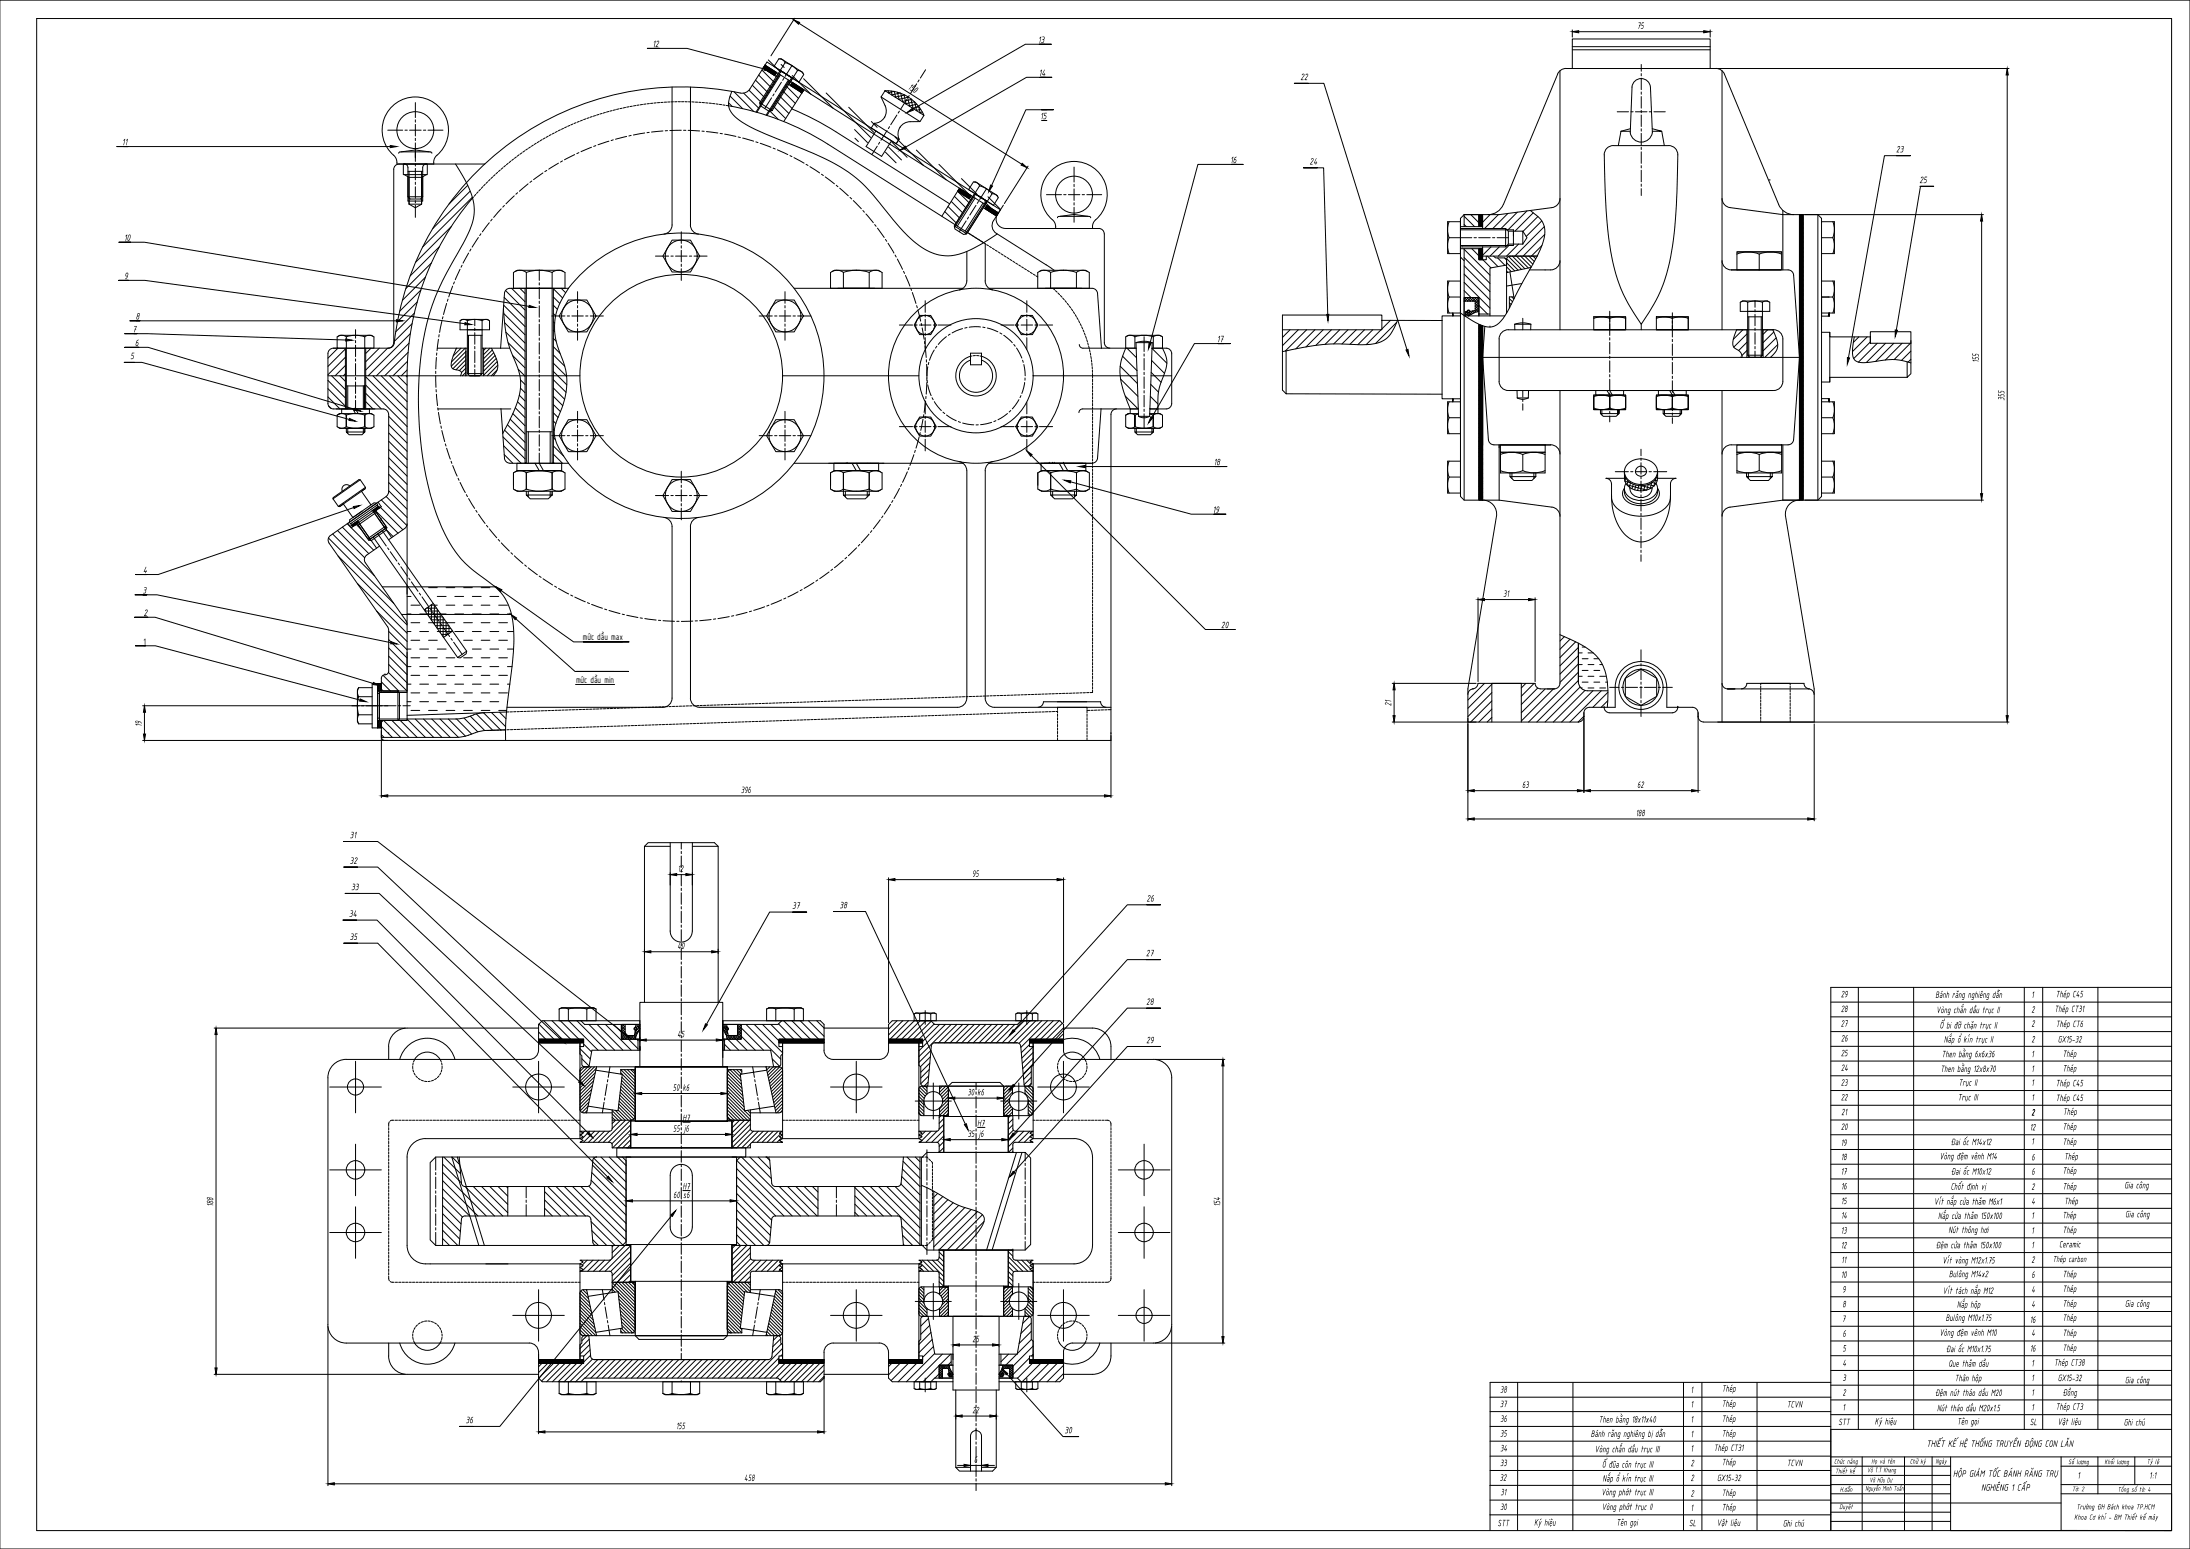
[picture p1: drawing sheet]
<svg xmlns="http://www.w3.org/2000/svg" width="1189mm" height="841mm" viewBox="0 0 1189 841" stroke-linecap="round" stroke-linejoin="round" font-family="sans-serif">
<defs><g id="words">
<g font-size="5.4">
<text x="889" y="16">75</text>
<text x="563" y="23">13</text>
<text x="354" y="26">12</text>
<text x="564" y="41">14</text>
<text x="706" y="44">22</text>
<text x="493" y="48" transform="rotate(32 493 48)">150</text>
<text x="565" y="65">15</text>
<text x="66" y="79">11</text>
<text x="1029" y="83">23</text>
<text x="668" y="89">16</text>
<text x="711" y="89">24</text>
<text x="1042" y="99">25</text>
<text x="67" y="131">10</text>
<text x="67" y="151">9</text>
<text x="74" y="174">8</text>
<text x="72" y="180">7</text>
<text x="660" y="186">17</text>
<text x="73" y="188">6</text>
<text x="71" y="195">5</text>
<text x="1074" y="197" transform="rotate(-90 1074 197)">155</text>
<text x="1088" y="218" transform="rotate(-90 1088 218)">355</text>
<text x="659" y="253">18</text>
<text x="658" y="278">19</text>
<text x="78" y="311">4</text>
<text x="77" y="322">3</text>
<text x="816" y="324">31</text>
<text x="78" y="334">2</text>
<text x="663" y="341">20</text>
<text x="316" y="348">mức dầu max</text>
<text x="78" y="350">1</text>
<text x="313" y="371">mức dầu min</text>
<text x="755" y="383" transform="rotate(-90 755 383)">21</text>
<text x="77" y="395" transform="rotate(-90 77 395)">19</text>
<text x="402" y="431">396</text>
<text x="826" y="428">63</text>
<text x="889" y="428">62</text>
<text x="888" y="443">188</text>
<text x="190" y="455">31</text>
<text x="190" y="469">32</text>
<text x="368" y="473">12</text>
<text x="528" y="476">95</text>
<text x="191" y="483">33</text>
<text x="622" y="490">26</text>
<text x="189" y="498">34</text>
<text x="430" y="493">37</text>
<text x="456" y="493">38</text>
<text x="190" y="510">35</text>
<text x="368" y="515">40</text>
<text x="622" y="519">27</text>
<text x="622" y="546">28</text>
<text x="999" y="542">29</text>
<text x="1051" y="542">Bánh răng nghiêng dẫn</text>
<text x="1103" y="542">1</text>
<text x="1116" y="541">Thép C45</text>
<text x="999" y="550">28</text>
<text x="1051" y="550">Vòng chắn dầu trục II</text>
<text x="1103" y="550">2</text>
<text x="1115" y="550">Thép CT31</text>
<text x="999" y="557">27</text>
<text x="1103" y="557">2</text>
<text x="1116" y="558">Thép CT6</text>
<text x="368" y="563">45</text>
<text x="1053" y="558">Ổ bi đỡ chặn trục II</text>
<text x="622" y="566">29</text>
<text x="999" y="566">26</text>
<text x="1055" y="566">Nắp ổ kín trục II</text>
<text x="1103" y="566">2</text>
<text x="1117" y="566">GX15-32</text>
<text x="999" y="573">25</text>
<text x="1054" y="574">Then bằng 6x6x36</text>
<text x="1103" y="574">1</text>
<text x="1120" y="574">Thép</text>
<text x="999" y="581">24</text>
<text x="1103" y="582">1</text>
<text x="1120" y="582">Thép</text>
<text x="1053" y="582">Then bằng 12x8x70</text>
<text x="365" y="592">50 k6</text>
<text x="999" y="589">23</text>
<text x="1063" y="589">Trục II</text>
<text x="1103" y="590">1</text>
<text x="1116" y="590">Thép C45</text>
<text x="525" y="595">30 k6</text>
<text x="999" y="597">22</text>
<text x="1063" y="597">Trục III</text>
<text x="1103" y="598">1</text>
<text x="1116" y="598">Thép C45</text>
<text x="999" y="605">21</text>
<text x="1103" y="606">2</text>
<text x="1120" y="605">Thép</text>
<text x="370" y="609">H7</text>
<text x="530" y="612">H7</text>
<text x="365" y="614">55 j6</text>
<text x="525" y="617">35</text>
<text x="532" y="617">j6</text>
<text x="999" y="613">20</text>
<text x="1102" y="614">12</text>
<text x="1120" y="613">Thép</text>
<text x="999" y="622">19</text>
<text x="1059" y="622">Đai ốc M14x12</text>
<text x="1103" y="621">1</text>
<text x="1120" y="622">Thép</text>
<text x="999" y="630">18</text>
<text x="1053" y="629">Vòng đệm vênh M14</text>
<text x="1120" y="630">Thép</text>
<text x="1103" y="630">6</text>
<text x="999" y="638">17</text>
<text x="1059" y="638">Đai ốc M10x12</text>
<text x="1103" y="638">6</text>
<text x="1120" y="637">Thép</text>
<text x="370" y="646">H7</text>
<text x="999" y="646">16</text>
<text x="1059" y="646">Chốt định vị</text>
<text x="1103" y="646">2</text>
<text x="1120" y="646">Thép</text>
<text x="1153" y="645">Gia công</text>
<text x="365" y="651">60</text>
<text x="371" y="651">s6</text>
<text x="999" y="654">15</text>
<text x="1103" y="654">4</text>
<text x="1120" y="654">Thép</text>
<text x="116" y="655" transform="rotate(-90 116 655)">188</text>
<text x="662" y="655" transform="rotate(-90 662 655)">154</text>
<text x="1050" y="654">Vít nắp cửa thăm M6x1</text>
<text x="999" y="662">14</text>
<text x="1052" y="662">Nắp cửa thăm 150x100</text>
<text x="1103" y="662">1</text>
<text x="1119" y="661">Thép</text>
<text x="1154" y="661">Gia công</text>
<text x="999" y="670">13</text>
<text x="1058" y="669">Nút thông hơi</text>
<text x="1103" y="670">1</text>
<text x="1120" y="669">Thép</text>
<text x="999" y="678">12</text>
<text x="1051" y="678">Đệm cửa thăm 150x100</text>
<text x="1103" y="678">1</text>
<text x="1118" y="677">Ceramic</text>
<text x="1000" y="686">11</text>
<text x="1054" y="686">Vít vòng M12x1.75</text>
<text x="1103" y="686">2</text>
<text x="999" y="694">10</text>
<text x="1058" y="693">Bulông M14x2</text>
<text x="1103" y="694">6</text>
<text x="1120" y="693">Thép</text>
<text x="1000" y="702">9</text>
<text x="1103" y="702">4</text>
<text x="1120" y="701">Thép</text>
<text x="1055" y="703">Vít tách nắp M12</text>
<text x="1000" y="710">8</text>
<text x="1062" y="710">Nắp hộp</text>
<text x="1103" y="710">4</text>
<text x="1120" y="709">Thép</text>
<text x="1154" y="710">Gia công</text>
<text x="1000" y="718">7</text>
<text x="1056" y="717">Bulông M10x1.75</text>
<text x="1102" y="718">16</text>
<text x="1120" y="717">Thép</text>
<text x="1000" y="726">6</text>
<text x="1053" y="725">Vòng đệm vênh M10</text>
<text x="1103" y="725">4</text>
<text x="1120" y="725">Thép</text>
<text x="528" y="729">25</text>
<text x="1000" y="734">5</text>
<text x="1056" y="734">Đai ốc M10x1.75</text>
<text x="1102" y="734">16</text>
<text x="1120" y="733">Thép</text>
<text x="1000" y="742">4</text>
<text x="1058" y="742">Que thăm dầu</text>
<text x="1103" y="742">1</text>
<text x="1115" y="741">Thép CT38</text>
<text x="1000" y="750">3</text>
<text x="1061" y="750">Thân hộp</text>
<text x="1103" y="750">1</text>
<text x="1117" y="750">GX15-32</text>
<text x="935" y="756">Thép</text>
<text x="1154" y="751">Gia công</text>
<text x="814" y="756">38</text>
<text x="918" y="756">1</text>
<text x="1000" y="758">2</text>
<text x="1050" y="758">Đệm nút tháo dầu M20</text>
<text x="1103" y="758">1</text>
<text x="1120" y="758">Đồng</text>
<text x="528" y="767">22</text>
<text x="814" y="764">37</text>
<text x="918" y="764">1</text>
<text x="935" y="764">Thép</text>
<text x="970" y="764">TCVN</text>
<text x="1000" y="766">1</text>
<text x="1051" y="766">Nút tháo dầu M20x1.5</text>
<text x="1103" y="766">1</text>
<text x="1116" y="765">Thép CT3</text>
<text x="253" y="773">36</text>
<text x="814" y="772">36</text>
<text x="868" y="772">Then bằng 18x11x40</text>
<text x="918" y="772">1</text>
<text x="935" y="772">Thép</text>
<text x="998" y="774">STT</text>
<text x="1018" y="773">Ký hiệu</text>
<text x="1062" y="773">Tên gọi</text>
<text x="1102" y="774">SL</text>
<text x="1117" y="774">Vật liệu</text>
<text x="1153" y="774">Ghi chú</text>
<text x="367" y="776">155</text>
<text x="578" y="778">30</text>
<text x="814" y="780">35</text>
<text x="863" y="780">Bánh răng nghiêng bị dẫn</text>
<text x="918" y="780">1</text>
<text x="935" y="780">Thép</text>
<text x="1046" y="786">THIẾT KẾ HỆ THỐNG TRUYỀN ĐỘNG CON LĂN</text>
<text x="814" y="788">34</text>
<text x="866" y="789">Vòng chắn dầu trục III</text>
<text x="918" y="788">1</text>
<text x="930" y="788">Thép CT31</text>
<text x="529" y="794">6</text>
<text x="814" y="796">33</text>
<text x="870" y="797">Ổ đũa côn trục III</text>
<text x="918" y="796">2</text>
<text x="935" y="796">Thép</text>
<text x="970" y="796">TCVN</text>
<text x="814" y="804">32</text>
<text x="1060" y="802">HỘP GIẢM TỐC BÁNH RĂNG TRỤ</text>
<text x="1128" y="803">1</text>
<text x="1167" y="803">1:1</text>
<text x="404" y="804">458</text>
<text x="870" y="804">Nắp ổ kín trục III</text>
<text x="918" y="804">2</text>
<text x="932" y="804">GX15-32</text>
<text x="1075" y="809">NGHIÊNG 1 CẤP</text>
<text x="814" y="812">31</text>
<text x="869" y="812">Vòng phớt trục III</text>
<text x="918" y="813">2</text>
<text x="935" y="812">Thép</text>
<text x="814" y="820">30</text>
<text x="869" y="820">Vòng phớt trục II</text>
<text x="918" y="820">1</text>
<text x="935" y="820">Thép</text>
<text x="813" y="829">STT</text>
<text x="833" y="828">Ký hiệu</text>
<text x="877" y="828">Tên gọi</text>
<text x="917" y="829">SL</text>
<text x="932" y="828">Vật liệu</text>
<text x="968" y="829">Ghi chú</text>
</g>
<text font-size="5.1" x="1114" y="685">Thép carbon</text>
<g font-size="4.3">
<text x="1127" y="820">Trường ĐH Bách khoa TP.HCM</text>
<text x="1126" y="825">Khoa Cơ khí - BM Thiết kế máy</text>
</g>
<g font-size="4">
<text x="996" y="795">Chức năng</text>
<text x="1016" y="795">Họ và tên</text>
<text x="1037" y="795">Chữ ký</text>
<text x="1051" y="795">Ngày</text>
<text x="1123" y="795">Số lượng</text>
<text x="1142" y="795">Khối lượng</text>
<text x="1165" y="795">Tỷ lệ</text>
<text x="996" y="800">Thiết kế</text>
<text x="1014" y="799">Võ T.T Khang</text>
<text x="999" y="810">H.dẫn</text>
<text x="1013" y="809">Nguyễn Minh Tuấn</text>
<text x="1015" y="805">Võ Hữu Dư</text>
<text x="1125" y="810">Tờ: 2</text>
<text x="1150" y="810">Tổng số tờ: 4</text>
<text x="998" y="819">Duyệt</text>
</g>
</g></defs>
<!-- layer: AM_0 -->
<g fill="none" stroke="#000" stroke-width=".54">
<path d="M414 37l2-3 127 80-2 3M414 37l7 5M414 37h3l1 2h3M414 37l3-1v3M415 38v-2h1l1 3M415 38v-2h1v2M416 38l-1-3 7 5M417 39l2-1 1 3M417 39l-1-3-1 1h3v3l3-1v1M417 39l3-1v3M418 37l1 3 2-1v1M418 37l-3 1"/>
<path d="M418 37l1 3h3M418 37l-2 1M419 37v3M419 38h-3M419 38l1 2M420 38l1 3M420 36l3-4h1l12 7v1l-2 5M420 39h-2M421 39v1M421 40h-2M422 39l-1 2M423 32l2 1 1 1"/>
<path d="M426 34l4 2 3 2-3 4-6-4 6 4-11 18M426 34l-14 22M433 38l2 1 1 1M847 38v141M854 37v-16h74v16M854 27h74M931 37a5 5 0 0 1 5 3l30 71a9 9 0 0 0 8 6M932 37h-82a5 5 0 0 0-4 3l-30 71a9 9 0 0 1-8 6M935 38v141M365 47v75a5 5 0 0 1-5 5M375 47v75a5 5 0 0 0 4 5M402 50a157 157 0 0 0-188 138l-3 1h-31l-1 1-1 2v27l1 2 2 1h27h1l2 2v43l-1 2"/>
<path d="M407 48a5 5 0 0 1-5 3M412 56l7 4h-1l-5-3zM421 41h.1M421 41h-1M421 40l-1 1M423 40l6 4M428 46l7 4M429 44l99 63M430 59l11 5 10 6 65 41M430 45l1 2M430 45l-1 1M430 45h.1"/>
<path d="M430 45l1 3M431 45h-1v2M431 48l3-1v3M431 48v-3h-1v2l3-1v3h3M432 48l2-1 1 3M432 46v2h3v2M432 46l-3 1 3-1 1 3M433 47l1 2h2M433 47h-3M433 47l1 3 2-1M434 47l-3 1M435 50h.1"/>
<path d="M435 48l1 2M435 48l-2 1M436 50h-1M436 48v1M436 48l-3 1-1-3-2 1-1-1 2-1 1 3h3v2M436 49l-1 1M436 49l-11 17M478 53l3 4a7 7 0 0 1-6 10M480 49a22 22 0 0 1 22 14M480 49l22 14-3 3-21-13zM480 49h1M482 50h3l1 3"/>
<path d="M482 49v2M484 49v3M487 50l1 4M489 50l-5 2M489 51l1 4M491 51l1 6M491 52l-5 1M493 52l1 6M493 53l-5 1M495 54l1 5M495 54l-5 1M496 55l-4 1"/>
<path d="M496 55l2 5M498 57l-4 1M499 58l1 3M499 58l-4 1M500 59l-3 1M886 47l-1 25M896 47a5 5 0 0 0-5-4 5 5 0 0 0-5 4M896 47l1 25a6 6 0 0 1-6 5 6 6 0 0 1-6-5M475 67l-2 2 14 9 1-2M475 67l13 9M476 71l-6 9 9 5 5-9M480 64h.1"/>
<path d="M489 69h.1M499 66h-5a7 7 0 0 0-6 10M501 61h-2M501 62v1M501 62h.1M880 71l-1 8M880 71h5M885 70l-5 1M897 70l5 1h-5M902 71l1 8M214 84a6 6 0 0 1 1 5h48M214 84a18 18 0 0 1-2-26 18 18 0 0 1 27 0 18 18 0 0 1-2 26"/>
<path d="M217 89l-3 1v2v94l-1 2-2 1M217 82l-1 1M217 83l8-2 9 2M218 82h15M219 89l2 1v1v16M219 95h13v-6h-13v6l3 1v15M221 93h8M222 96h7M231 89l-1 1-1 1v16M231 95l-2 1v15M234 82v1M237 84a5 5 0 0 0-2 5"/>
<path d="M529 99h2l1 2M871 84l1-3 4-2h30l4 2 1 3M871 84a260 260 0 0 0 6 64l5 13 9 15 3-4a91 91 0 0 0 15-48l2-40M961 98h.1M221 107l2 1h5l1-1M221 107h8M256 108a149 149 0 0 0-35 96v187M520 104l3-1v3M521 102l1 3M521 102v3M521 105l3-1 1 3h2M521 103l1 2h3v3"/>
<path d="M522 103h-1v2l3-1v3l3-1M522 105h3v2M522 103l1 3M522 103l-2 1h3l1 2M522 106v-3h-2l1 1h2l1 3M524 107l3-1v1M525 105l1 3M525 105l-2 1M526 105v3M526 105l-3 1M526 103l2-4h2l11 7 1 1-3 4M526 105v2"/>
<path d="M526 106h-3M526 108h.1M526 106l1 1h-2M526 106h-2M527 107l-1 1M527 108l-7-4 1-2-10 15M527 106h.1M527 106l-1 2M529 107l5 4M529 105l7 4-11 18M529 105l-11 18M532 101l3 1 4 3"/>
<path d="M532 101l-3 4M534 113l7 4M535 113l2-1 1 3M535 113v1M535 111l7 5M535 114l3-1v3M535 113v1l3-1 1 3M535 112l1 2 3-1v3h3M536 112l-1 1M536 112l1 2M536 112v2h3l1 2h2v-1l-3 1M536 112l1 3"/>
<path d="M536 112h-1M537 112v3M537 112l-2 1M537 113l1 2M537 113h-2M539 105l1 1 2 1M539 105l-3 4M539 114l1 3 2-1a5 5 0 0 0 4 8h50l3 1v2v59l1 2 2 1M539 114l-2 1M540 114v3M540 114l-3 1M540 114l1 3"/>
<path d="M540 115l1 2M541 115h-3M541 115v2h-1M541 115l-3 1M541 117h.1M541 115v1M542 116h.1M545 111l-6 9a5 5 0 0 0 2 7M574 118h1a32 32 0 0 1 17 0M575 117h16M793 119v53h-10v2M795 117l-2 2v151l2 2h10"/>
<path d="M795 117v6M803 117v6M805 117v7M847 108a5 5 0 0 1-5 5l-28 4h-19M935 108a5 5 0 0 0 4 5l29 4h19M968 114v33M979 117v155M987 117l2 2v151l-2 2h-19M987 117v155M365 130h10l5 9-5 9h-10l-5-9zM518 123l7 4h-2l-5-3zM525 137v16"/>
<path d="M535 132v21M541 127l31 20M593 123a7 7 0 0 1 4-6 18 18 0 0 0-3-25 18 18 0 0 0-25 3 18 18 0 0 0 3 25l1 4h20v-1M786 120h7v18h-7zM787 129l-1 4 1 5M787 120l-1 5 1 4M787 129h6M793 124h24M793 134h24M793 135h12M793 123h12M793 140l2 2"/>
<path d="M795 135v137M803 135v6h4v-2M805 134v7M805 139h29M811 139l1 1h5l1 1v3l-9 2v26M817 124l2 2v7l-2 1zM820 139l-2 1v1M943 138a16 16 0 0 1 12 0M943 137h24M955 138v9M955 138a16 16 0 0 1 12 0M989 120h7v18h-7"/>
<path d="M989 129h6M995 129l1 4-1 5M995 120l1 5-1 4M279 157v-9l2-1h24l2 1v9M280 147a6 6 0 0 1 6 1M285 157v95M286 148a21 21 0 0 1 14 0M286 148v104M300 148v104M300 157v95M306 147a6 6 0 0 0-6 1M431 157h92"/>
<path d="M451 157v-9l2-1h24l2 1v9M452 147a6 6 0 0 1 6 1M458 148a21 21 0 0 1 14 0M458 148v9M472 148v9M478 147a6 6 0 0 0-6 1M525 152a5 5 0 0 1-4 5M535 152a5 5 0 0 0 4 5M537 157h57l2 2 2 30M563 157v-9l2-1h24l2 1v9M564 147a6 6 0 0 1 6 1v9M570 148a21 21 0 0 1 14 0"/>
<path d="M591 147a6 6 0 0 0-7 1v9M786 153h7v17h-7zM787 153l-1 4 1 4M817 140l1 1M818 141v29M820 148l2 14M831 145l-13 3M839 147h.1M847 142a5 5 0 0 1-5 5h-12M935 142a5 5 0 0 0 5 5h31M943 147v-10h24v10M971 147l2 1 1 1 3 45"/>
<path d="M989 153h7v17h-7M995 153l1 4-1 4M250 174l1-1h14l1 1v5h-16zM250 174l2-1 2 1M254 174l4-1 4 1M254 174v29M262 174v29M265 174l-2-1-1 1M309 163h10l5 9-5 8h-10l-5-8zM421 163h10l5 9-5 8h-10l-5-8zM499 171h6l3 5-3 6h-6l-3-6zM554 171h6l3 5-3 6h-6l-3-6z"/>
<path d="M750 174v5h-54M750 174v-3h-54v41l2 2M750 174h33M783 174v43h10M787 161l-1 5 1 4M787 161h6M789 170v2v-2v1M795 162h8v10M795 172h22M803 176v96M803 171h6M805 177v95"/>
<path d="M806 177l-1 17M809 178h.1M822 161h-3v6M822 176l5-1 4 1M822 176v3M822 176h9M831 176v3M865 173l5-1a8 8 0 0 0 7 0l5 1M865 172v7h17v-7h-8v7M865 172h17v7h-17M865 172h9M874 173h.1"/>
<path d="M891 176v3M899 173l5-1a8 8 0 0 0 7 0l5 1M899 172h17v7h-17zM899 172h9M908 179v-7h8v7M908 173h.1M945 164l1-1h14l1 1v5h-16zM945 164l2-1 2 1M949 172h8M957 164l-4-1-4 1v29M957 164v29M960 164l-2-1-1 1"/>
<path d="M989 174h.1M992 161h.1M993 170v1M993 170l-1 2M993 170v2v-2M993 161h-4v11h4v-2v2M995 161l1 5-1 4M995 161h-6v11M183 183l2-1h17l1 1v6h-20zM184 183l3-1a2.2 2.2 0 0 0 3 0h6a3 3 0 0 0 4 0l2 1M188 189v33M188 183v39"/>
<path d="M198 183v39v-12h-10M199 189v33M237 189h17M253 189v15M254 182h8M262 189h15M263 189v15M272 189l2-30 1-2h2h32a77 77 0 0 1 113-10 77 77 0 0 1 0 114 77 77 0 0 1-113-9h-32M527 196a9 9 0 0 0-4 13 9 9 0 0 0 14 0 9 9 0 0 0-4-13M527 193a11 11 0 0 0-6 17 11 11 0 0 0 18 0 11 11 0 0 0-6-17M527 192h6v6h-6zM586 187v1l2 1h29h-6v-6l2-1h17l1 1v6h-6h8"/>
<path d="M612 183l3-1a2.2 2.2 0 0 0 3 0h6a3 3 0 0 0 4 0l2 1M616 183v6M617 186l4-1 4 1M617 186l1 40M617 186h8M625 186l-1 40M626 183v6M633 189l2 1 1 2v27l-1 2-2 1M698 190v24h85M805 194l3 45 1 1 2 1M805 194h172M816 180l3-1h144a5 5 0 0 1 5 5v23a5 5 0 0 1-5 5h-144a5 5 0 0 1-5-5v-23v-2z"/>
<path d="M949 193h8l-1 1h-6zM977 194l-3 45-1 1-2 1M989 180h4v3h22v-3h22v6h-22v-3v3M993 180v27M1037 185v18l-2 2v-9M178 204h137M254 203h8l-1 1h-6zM425 204h74M561 204h56M577 203v2M625 204h11M787 218l-1 4 1 5"/>
<path d="M789 217v1v-1v1M793 218h-7v17h7M793 216v19M824 212v4M824 216a6 6 0 0 0 6 0M824 216h6M830 212v4M847 212v160l-1 1-1 1h-9l-2-1-1-2h-31l-1 2-2 1M865 215h17v7h-4h-4M865 215h17v7M865 215v7h17M866 212h15v3h-15z"/>
<path d="M872 212l2 3M874 215h-5h-4v7h17M874 215h4h4M874 215h.1M874 215v7M874 212l1 3M899 215h17v7h-4h-4M899 215h17v7M899 215v7h17M900 212h15v3h-15zM906 212l2 3M908 215h-5h-4v7h17"/>
<path d="M908 215h4h4M908 215h.1M908 215v7M908 212l1 3M935 212v180M989 218h7v17h-7M992 216l1 2M993 217v1M993 218v-1v1M993 218v-2h-4v11h6M995 218l1 4-1 5M1035 205h-42v2h-4"/>
<path d="M184 225h2h2M185 222h16v3h-16zM185 225h-2v7l2 1h17l1-1v-7h-2M188 225h5h5M188 232l5 1 5-1M188 232l-2 1-2-1M188 232v-7v7M188 233v2M188 235h10v-2v2l-1 1h-8zM188 225v7M192 222l1 3M193 222l1 3"/>
<path d="M198 232l2 1 2-1M198 225v7M202 225h-2h-2M238 222h39M272 222l2 27 1 1 2 1M286 234h14M309 228h10l5 9-5 8h-10l-5-8zM421 228h10l5 9-5 8h-10l-5-8zM499 226h6l3 6-3 5h-6l-3-5zM554 226h6l3 6-3 5h-6l-3-5zM586 224v-1l2-1h30h-4v3h4M598 222l-2 27-1 1-2 1"/>
<path d="M606 222l-2 1-1 2v177h-394M612 225h2h2M614 225h-3v7l2 1h17l1-1v-7h-1h-6M616 232l5 1 5-1M616 232l-2 1-2-1M616 232v-7v7M616 233v2M616 235h10v-2v2l-1 1h-7zM616 225v7M618 225h-2M618 226a6 6 0 0 0 6 0M618 226h6"/>
<path d="M624 225h2M626 232l3 1 1-1M626 225v7M630 225h-1h-3M633 222h-9h5v3M787 227l-1 4 1 4M787 227h6M865 222h4h5M869 223v2M869 225h10v-2v2l-2 1h-7zM874 222h.1M899 222h4h5"/>
<path d="M903 223v2M903 225h10v-2v2l-2 1h-7zM908 222h.1M995 227l1 4-1 4M279 257l2-1h24l2 1v9l-2 1h-24l-2-1zM280 256a6 6 0 0 1 6 1M281 252h24v4h-24zM285 252h.1M286 257l7-1 7 1M286 257v9M290 252l3 4M293 252l2 4"/>
<path d="M300 257v9M300 252h.1M306 256a6 6 0 0 0-6 1M431 252h92M451 257l2-1h24l2 1v9l-2 1h-24l-2-1zM452 256a6 6 0 0 1 6 1M453 252h24v4h-24zM457 252h.1M458 257l7-1 7 1M458 257v12M463 252l2 4M465 252h.1"/>
<path d="M465 252l2 4M472 257v12h-14l2 2h10l2-2M472 257v9M473 252h.1M478 256a6 6 0 0 0-6 1M521 251a5 5 0 0 1 4 5v123a5 5 0 0 1-5 5h-140a5 5 0 0 1-5-5v-93a5 5 0 0 1 4-5M537 252h56M539 251a5 5 0 0 0-4 5v123a5 5 0 0 0 5 5h63M563 257l2-1h24l2 1v9l-2 1h-24l-2-1zM564 256a6 6 0 0 1 6 1M565 252h24v4h-24zM570 252h.1"/>
<path d="M570 257l7-1 7 1M570 257v12M575 252l2 4M577 252h.1M577 252l3 4M584 257v12M591 256a6 6 0 0 0-7 1M786 250h7v18h-7zM787 250l-1 5 1 4M787 259l-1 4 1 5M787 259h6M811 242h31"/>
<path d="M814 242v30M815 242h24v4h-24zM815 247a16 16 0 0 1 12 0M815 256a16 16 0 0 0 12 0M815 246h24v11h-24zM820 259h14l-2 2h-10zM820 257v2M827 247a16 16 0 0 1 12 0M827 256a16 16 0 0 0 12 0M827 247v9M834 257v2M842 241a5 5 0 0 1 5 6"/>
<path d="M882 256a9 9 0 0 0 13 7 7 7 0 0 0 5-7M882 260h-10h2l1 3M882 256v4a10 10 0 0 0 16 4l2-4v-4M884 252a10 10 0 0 1 16 3 9 9 0 0 1-14 7 6 6 0 0 1-2-10zM900 260h10h-2l-1 3M940 241a5 5 0 0 0-5 6M940 242h31M943 242h24v4h-24zM943 247a16 16 0 0 1 12 0M943 256a16 16 0 0 0 12 0M943 246h24v11h-24zM948 259h14l-2 2h-10z"/>
<path d="M948 257v2M955 247v9M955 247a16 16 0 0 1 12 0M955 256a16 16 0 0 0 12 0M962 257v2M968 242v30M989 250h7v18h-7M989 259h6M995 250l1 5-1 4M995 259l1 4-1 5M184 275l2-1 6 7M190 264a2.5 2.5 0 0 0-3 0 2.5 2.5 0 0 0-1 3"/>
<path d="M196 261l-15 10 3 4 14-10M198 265l-2 2 5 7-11 8v2M198 265l-2-4-1-1-14 10M198 265l-14 10M201 274l2-1h1l1 1v1l-13 10-2-1M202 277l11 15M204 274l-13 9M204 277v1l-10 7M204 278l6 8M205 274l-15 10M205 273l2 2-16 12-2-3M206 275v1"/>
<path d="M210 270l-31 21-1 2 1 2M286 266a6 6 0 0 1-6 0M286 266l7 1 7-1M286 269h14l-2 2h-10zM286 267v2M300 266a6 6 0 0 0 6 0M300 267v2M365 260h10l5 9-5 9h-10l-5-9zM472 266l-6 1-6-1a3 3 0 0 0-4 1l-4-1M472 266a6 6 0 0 0 6 0M564 266a6 6 0 0 0 6 0l6 1 6-1a3 3 0 0 1 5 1l4-1M570 269h14l-2 2h-10z"/>
<path d="M805 272a8 8 0 0 1 7 8l-15 94v18h60a4 4 0 0 0 3-5l1-2 1-1h15v-11a14 14 0 0 1 14-14 14 14 0 0 1 14 14v11h14a4 4 0 0 1 3 5l1 2 2 1h60v-18l-16-94M805 272h9M814 272l28 3a5 5 0 0 1 5 5M875 263v7a13 13 0 0 0 13 10 16 16 0 0 0 19-9v-8M875 270v-1a27 27 0 0 0 11 24 12 12 0 0 0 16-6 33 33 0 0 0 5-18v1M882 265a9 9 0 0 0 12 8 7 7 0 0 0 6-8 6 6 0 0 1-5 9 12 12 0 0 1-14-4v-3zM883 262a7 7 0 0 0 6 10 8 8 0 0 0 11-8l-1-2M885 265a6 6 0 0 0 6 5 6 6 0 0 0 6-5M968 272l-29 3a5 5 0 0 0-4 5M968 272h9v-155v155a8 8 0 0 0-8 8M179 295l32 46v23l-1 2h-1M191 285v1"/>
<path d="M194 284v1M194 283l7 10M194 285l6 8M201 293l3 5M203 292l-3 1M203 292l45 65M206 296l-7 6-1 2v1l22 32 1 2M207 283h.1M207 282h.1M208 288l-5 4M208 288l45 66M209 287v-1l-9 6 1 1"/>
<path d="M210 286l-2 2M210 286v2l-8 6-2-1M220 287l-9 6M221 284l-1 3M360 281a5 5 0 0 1 5 5v93a5 5 0 0 1-5 5h-85M235 328l-5 3M246 343l-5 3M253 354a5 5 0 0 1-5 3M253 354l-5 3M857 349v21M195 378l-1 5 1 5M195 373h7"/>
<path d="M195 373l-1 2v17l1 1M195 373l-1 2 1 3h7M205 371v24M205 376h1M205 371v1M206 371l-1 1M206 375v16l-1 1M207 371l-2 2M207 371v3l1 1h8M207 372l-2 2M207 373l-2 2M207 373l-2 2h11"/>
<path d="M207 374l-2 1M207 374l-1 1M207 375h.1M207 371h-5v24h5M209 366l-2 2v7M209 366h.1M216 375l1 1v14l-1 1M216 375v16M217 376h4M800 374l-2 1-1 2M810 371v21M826 371v21"/>
<path d="M857 370a5 5 0 0 0 5 5h11M882 368l9-5 8 5v10l-8 5-9-5zM935 371v2l2 1h45l2 1 1 2M948 371v2l-3 1M948 371h31l1 2 2 1M194 384h.1M195 393h7M202 388h-7l-1 2 1 3M205 391h11M205 390h1M205 391h.1M206 391l-1 1"/>
<path d="M206 391l-1 2M207 391l-2 2M207 391v9M207 392l-2 2M207 393l-2 2M207 394l-1 1M207 395h-1M207 395h.1M208 391l-1 1v3M211 398h.1M257 388l-9 2h-31M258 398l-5 2h-5h-41"/>
<path d="M263 387l-6 1M264 397l-6 1M274 396l-10 1M275 387l-54 1M597 381l2 2 1 1M598 381h-32v2l-3 1M603 398h.1M871 384h.1M871 384v2l3 1h34l2-1 1-2M911 384h.1M350 460h14M364 458v48a6 6 0 0 0 6 5 6 6 0 0 0 6-5v-48"/>
<path d="M376 460h14M292 558h-71a10 10 0 0 0-10 10v7M304 548a5 5 0 0 1 5 0M304 548v6M305 547h17M309 548l5-1 5 1M309 548v6M315 554l2 2h30v8h-10v-8M319 548a5 5 0 0 1 5 0M319 548v6M322 547h-17l-1 1M322 547l2 1"/>
<path d="M324 548v6M347 554h-53l-2 2v14a5 5 0 0 1-5 5h-99a10 10 0 0 0-10 10v134a10 10 0 0 0 10 10h99a5 5 0 0 1 5 5v14l2 2h151l2-2v-14a5 5 0 0 1 5-5h25a5 5 0 0 1 5 5v14l2 2h33M350 544v-84l2-2h36l2 2v84M392 554h53l2 2v14a5 5 0 0 0 5 5h25a5 5 0 0 0 5-5v-14l2-2h91l2 2v14a5 5 0 0 0 5 5h44a10 10 0 0 1 10 10v134a10 10 0 0 1-10 10h-44a5 5 0 0 0-5 5v14l-2 2h-33M402 556v8h-10M416 548a5 5 0 0 1 5 0M416 548v6M417 547h18l1 1M417 547h18M417 547l-1 1M421 548l5-1 5 1M421 548v6"/>
<path d="M424 554l-2 2h-30M431 548a5 5 0 0 1 5 0M431 548v6M436 548v6M447 558h35M505 554l2 2h45l2-2M577 558h16M593 558a10 10 0 0 1 10 10v7M225 575a8 8 0 0 1 14 0M292 564h25v4h-2v-4M292 566h25M315 566v52h-84a10 10 0 0 0-10 10v48a10 10 0 0 0 10 10h84v54"/>
<path d="M315 572l1 1v5l1 1M317 579l-2 1v1M317 579h106M324 579l-6 25M346 564v6M347 579v-35h45v35M347 570h-26l-1 9M392 570h26l2 9M393 564v6M416 579l5 25h3l1-2M423 579l1 1 1 1M423 566h24"/>
<path d="M425 572l-1 1v5l-1 1M425 564v54h74v-52M447 564h-24v4h2M482 564h19v4h-2M482 566h19M499 578l1 1v10l1 1h3l2-22 1-2h45l1 1 1 1 2 22h3l1-1v-10l1-1M559 566h18M561 566v52h22a10 10 0 0 1 10 10M575 575a8 8 0 0 1 14 0M577 564h-18v4h2M323 581l15 2-2 20-17-2M343 581h1l1 2v23l-1 1-2 1"/>
<path d="M345 581h-8v2M395 581h2M397 581h-2v2M397 581h6v2M416 581l-14 2 2 20 16-2M500 590h-1v1M500 590h59M502 598v8M503 590v4M510 590v4M513 590h2v1v15M546 590h-1v1v15"/>
<path d="M550 590v4M556 590v4M558 598v8M559 590h1l1 1M315 602v2h2h15M332 613v1h-1h-16l2 1-2 1 2 1-2 1 2 1-2 1h16l1 1v2h75v-2l1-1h17l-2-1 2-1-2-1 2-1-2-1 2-1h-16h-1l-1-1M332 603v5h10M332 608v5M342 608h3v-29h50v29h12M395 606l1 2h1v15v-14h-27h25v-30h-50v30h25h-28v14M407 603v10M407 604h14"/>
<path d="M499 604v1l1 1M500 606h15M510 606v7M510 613v1h-2h-9l2 1-2 1 2 1-2 1 2 1-2 1h10l1 1v5h40v-5l1-1M510 602v4M512 606h35M513 606l1-1 1-1v-14l2-2h26l2 2v15l1 1M513 606h-1v20M550 602v4M550 613v1h1M550 606v7M551 614h10l-2 1 2 1-2 1 2 1-2 1 2 1h-10"/>
<path d="M559 606h-14h2v20M561 604v1l-2 1M240 628v48M249 628l2 14M324 628l-2 1v1l-1 12M342 628h-7v-5h70v5h-8M366 634a6 6 0 0 1 6-1 6 6 0 0 1 4 5v28a6 6 0 0 1-6 6 6 6 0 0 1-6-6v-28v-2zM402 628l-2 2M416 628l2 2 1 13 2 1h67l1-2 1-14M499 628v48M501 628h-264l-3 3v42l3 3h105h-2v-48h60v48M503 626h54l2 3v47l-2 3h-54l-3-3v-47z"/>
<path d="M593 628v48M250 642l1 2h1h67M276 644v16M296 644v16M444 644v16M464 644v16M507 647v32M250 662l1-1 1-1h67l2 2 1 13 2 1M251 662l-2 14M332 676v7l-1 1h-16l2 1-2 1 2 1-2 1 2 1-2 1h16l1 2M340 674l-2 2M340 676h60"/>
<path d="M342 676v20l2 1 1 2M397 676h104M397 676v20M400 674l2 2M407 676v7l1 1h17l-2 1 2 1-2 1 2 1-2 1 2 1h-16h-1l-1 2M490 676l-1-14v-1l-2-1h-67l-1 2-1 13-2 1M512 679h35M593 676a10 10 0 0 1-10 10h-22v54M332 696h13v26l-1 1-1 1M332 692v10M342 696h53v29l-2 2h-46l-2-2v-29M395 696h2"/>
<path d="M397 696l-1 1-1 2M397 696h-2v26v1l2 1M397 696h10v6M407 692v4M499 688l2 1-2 1h10l1 2M501 687l-2-1 2-1-2-1h10l1-1v-4h2v20h3h-15h-1v1M502 699v8M510 692v7M510 699v4M512 698h35M513 699h1l1 1v13l-1 1-1 1M515 698v17h15"/>
<path d="M545 698v17h-15M546 699h-1v1v14l1 1M550 699v4M550 692v7M551 684l-1-1v-4h-3v20h-2h14h2v1M551 690h-1v2M551 684h10l-2 1 2 1-2 1 2 1-2 1 2 1h-10M558 699v8M315 702l1-2h2l6 25M318 700h14M319 704l17-3 2 20-15 2M407 700h16l1 1 1 1"/>
<path d="M420 704l-16-3-2 20 14 2M421 700l-5 25M499 713v1l1 1h59l2-1v-1M503 710v5M510 710v5M517 715h25v40h-25zM550 710v5M556 710v5M211 729v7a10 10 0 0 0 10 10h71M225 729a8 8 0 0 0 14 0M292 735v3h25h-25M315 723v2h2"/>
<path d="M315 736h2v4h-25M317 725h3l1 11 1 2h95h1l1-2 1-11h3M317 725l-1 1v3l-1 1M317 725h106M337 721v3h6M343 724h2M403 721v3h-8M423 725l1 1v3l1 1M423 738h24M425 723l-1 2h-1M425 736h-2v4h24M482 738h19"/>
<path d="M499 736h2v4h-19M499 728l1-1v-11l1-1h3l3 20h10M516 735v6M543 735v6M559 738h18M561 736h-2v4h18M561 728l-1-1v-11l-1-1h-3l-4 20h-10M575 729a8 8 0 0 0 14 0M603 729v7a10 10 0 0 1-10 10M304 757a5 5 0 0 0 5 0M304 757h1h17M304 750v7"/>
<path d="M305 757h17M309 757h5h5M309 750v7M315 750l2-2h105l2 2M319 757a5 5 0 0 0 5 0M319 750v7M324 750v7M324 757h-2M360 757a5 5 0 0 0 5 0M360 750v7M360 757h1M361 757h18"/>
<path d="M365 757h5h5M365 750v7M375 757a5 5 0 0 0 5 0M375 750v7M380 757h-1h-18M380 750v7M416 757a5 5 0 0 0 5 0M416 750v7M416 757h1M417 757h18M421 757h5h5M421 750v7"/>
<path d="M425 740v-54h74v54M431 757a5 5 0 0 0 5 0M431 750v7M436 757h-1h-18M436 750v7M447 746h35M517 741h-7v7M517 748h-10l-2 2M519 755v42l2 2h18l2-2v-42M542 741h8v7M542 748h10l2 2M577 746h16"/>
<path d="M530 777h.1M519 797h8M527 799v-19a3 3 0 0 1 3-3 3 3 0 0 1 3 3v19M533 797h8M1179 811v20h-60M1059 831h120h-1159v-821h1159v821"/>
<circle cx="225" cy="71" r="10"/>
<circle cx="583" cy="106" r="10"/>
<circle cx="370" cy="139" r="9"/>
<circle cx="314" cy="172" r="9"/>
<circle cx="426" cy="172" r="9"/>
<circle cx="502" cy="176" r="5"/>
<circle cx="557" cy="176" r="5"/>
<circle cx="370" cy="204" r="55"/>
<circle cx="530" cy="204" r="48"/>
<circle cx="530" cy="204" r="31"/>
<circle cx="314" cy="237" r="9"/>
<circle cx="426" cy="237" r="9"/>
<circle cx="502" cy="232" r="5"/>
<circle cx="557" cy="232" r="5"/>
<circle cx="891" cy="256" r="2.9"/>
<circle cx="370" cy="269" r="9"/>
<circle cx="891" cy="373" r="12"/>
<circle cx="891" cy="373" r="10"/>
<circle cx="193" cy="590" r="4"/>
<circle cx="292" cy="590" r="7"/>
<circle cx="465" cy="590" r="7"/>
<circle cx="507" cy="598" r="5"/>
<circle cx="553" cy="598" r="5"/>
<circle cx="577" cy="590" r="7"/>
<circle cx="193" cy="635" r="5"/>
<circle cx="621" cy="635" r="5"/>
<circle cx="193" cy="669" r="5"/>
<circle cx="621" cy="669" r="5"/>
<circle cx="292" cy="714" r="7"/>
<circle cx="465" cy="714" r="7"/>
<circle cx="507" cy="707" r="5"/>
<circle cx="553" cy="707" r="5"/>
<circle cx="577" cy="714" r="7"/>
<circle cx="621" cy="714" r="4"/>
</g>
<!-- layer: AM_7 -->
<g fill="none" stroke="#000" stroke-width=".54">
<path d="M414 38l7 7M415 35l1 1M417 33l7 6M424 35l2 2M430 36l-4 5M502 38l-2 4M891 35v4M891 40v1M225 56v8M395 56l2 2M396 52l7 7M398 50l11 10"/>
<path d="M404 51l8 8M407 49l7 7M408 46l7 7M410 44l7 6M412 41l7 7M419 53l-4 6M420 58l7 6M420 51v1M421 55l7 7M422 42h.1M423 52l7 7M424 45l-3 5"/>
<path d="M425 49l7 7M426 43l-1 1M427 47l6 6M430 41l10 10M434 50l1 1M436 43l16 16M448 50l25 25M461 58l13 14M492 54l-3 5M494 52l-1 1M499 43l-1 1M891 42v7"/>
<path d="M891 50v1M891 52v7M891 60v1M210 71h9M220 71h1M222 71h7M225 65v1M225 68v6M225 75v1M225 78v10M230 71h1M232 71h8"/>
<path d="M321 80l-6 2M323 79h-1M331 77l-6 2M333 76h-1M340 74l-6 2M343 74h-2M350 72l-6 1M352 72h-1M360 71l-6 1M362 71h-1M370 71h-6M371 71h1"/>
<path d="M374 71h6M381 71h1M384 71l6 1M391 72l1 1M393 73l7 1M401 74l1 1M403 75l6 2M410 77h1M413 78l6 2M418 60l4 5M464 70l7 7M464 75l2 2"/>
<path d="M473 66l3 3M476 79l-3 5M478 77l-1 1M482 71l-4 5M482 80l7 7M483 69l-1 1M484 77l8 8M486 74l15 16M487 62l-3 6M488 60v1M878 61h6M885 61h2"/>
<path d="M888 61h6M891 62v7M891 70v1M891 72v7M891 80v1M895 61h2M898 61h6M225 89v1M225 91v7M225 99v1M287 100l-5 4M289 98l-1 1"/>
<path d="M295 94l-5 4M297 93h-1M303 89l-5 3M305 87l-1 1M312 84l-6 3M314 83h-1M420 80l1 1M422 81l6 3M429 84l1 1M431 86l6 3M438 89l1 1M440 90l5 4"/>
<path d="M446 95h1M448 96l5 4M481 83l5 5M497 81l17 17M510 89l16 16M522 97l8 8M583 91v8M891 82v7M891 90v1M891 92v7M891 100v1M225 101v7"/>
<path d="M225 109v1M225 111v7M254 101l-10 10M255 104l-20 20M256 107l-26 27M267 119l-1 1M272 113l-4 5M274 112h-1M279 106l-4 5M281 105h-1M454 101h1M456 102l5 4"/>
<path d="M461 107l1 1M463 109l5 4M468 114l1 1M470 116l4 5M513 115l6 6M515 112l6 6M516 109l7 7M518 107l6 6M520 104l6 6M524 120l-3 6M526 118l-1 1M530 111l-4 6"/>
<path d="M531 109l-1 1M535 110l3 3M536 102l-4 6M536 107l7 7M568 106h8M577 106h2M580 106h6M583 100v1M583 103v6M583 110v1M583 113v8M587 106h2"/>
<path d="M590 106h8M795 117l5 6M798 117l7 6M803 119l2-2h-1l-1 1 2 2-2 2 1 1M803 118l2 2-2 2 1 1M803 120l2 2-2 1M803 119l2 2M803 117l2 2M803 117l2 1-2 2 2 2-1 1M804 117h-1M804 117l1 1-2 1M804 117l-1 1"/>
<path d="M805 117h.1M805 117l-2 2 2 2M805 119l-2 2M809 117l-4 4M813 117l-7 7M819 116l-9 8M824 115l-9 9M829 115l-10 10M832 116l-10 10M835 118l-8 8M837 120l-8 8M891 102v4"/>
<path d="M977 117h.1M977 119l2-2-2 1 2 2-2 2 2 2-2 2M977 117l2 2-2 2M977 119l2 2-2 2M977 119l2 2-2 2 2 2-2 2 2 2-2 2 2 2-2 2M977 118l2 2M977 117l2 2M977 117l2 1-2 2 2 2-2 2 2 2M978 117l1 1-2 2 2 2-2 2 2 2-2 2 2 2-2 2M978 117h-1M978 117h1l-2 2M978 117l-1 1 2 2-2 2 2 2-2 2 2 2-2 2"/>
<path d="M979 119l-2 2M239 134l-16 16M245 123l-19 19M254 137l-3 6M256 135l-1 1M260 129l-4 5M261 127l-1 1M266 121l-4 5M356 139h7M364 139h1M367 139h6M370 126v6"/>
<path d="M370 133v2M370 136v6M374 139h1M377 139h7M475 122l1 1M476 124l4 5M481 130v1M482 132l3 5M486 138l1 2M793 129h6M795 122l1 1M795 140l14 14"/>
<path d="M795 135l14 14M799 135l4 4M800 129h1M803 129h6M803 121l2-2-2-2 2 1-2 2 2 2-1 1M803 139l2-2-2-2 2 2-2 2M803 136l2 2-2 2 1 1M803 140l1 1M803 139l2 2-2-2M803 138l2 2M803 137l2-2h-1l-1 2 2 2M803 136l2 2"/>
<path d="M803 123h.1M803 121l2 2M803 135v1M804 135l1 1-2 2 2 2-1 1M804 135l-1 1M804 135l1 1M805 135l-2 2 2 2-2 2M805 136l-2 2 2 2-1 1M805 139l-2 2 2-2M805 138l-2 2M805 121l-2 2M805 134h.1"/>
<path d="M807 139l6 6M809 134l-4 5M810 129h1M813 129h6M814 134l-5 5M819 139l7 7M819 133l-6 6M821 139l7 7M823 139l7 6M824 133l-6 6M825 139l6 6M828 139l4 4"/>
<path d="M830 139l3 3M832 139l2 2M834 139h.1M837 133l-6 6M838 123l-16 16M839 127l-12 12M977 122l2 2-2 2 2 2-2 2 2 2-2 2M977 125l2 2-2 2 2 2-2 2 2 2-2 2M977 129l2 2-2 2 2 2-2 2 2 2-2 2M977 131l2 2-2 2 2 2-2 2 2 2-2 2 2 2-2 2M977 132l2 2-2 2M977 134l2 2-2 2 2 2-2 2 2 2-2 2 2 2-2 2"/>
<path d="M977 136l2 2-2 2M977 136l2 2-2 2 2 2-2 2M977 140l2 2-2 1M977 138l2 2M977 137l2 2M977 136l2 2M977 134l2 2M977 132l2 2M977 130l2 2M977 128l2 2M977 127l2 2M977 125l2 2"/>
<path d="M977 123l2 2M977 121l2 2M979 123l-2 2M979 125l-2 2 2 2-2 2 2 2-2 2 2 2-2 2 2 2M979 126l-2 2M979 127l-2 2M979 128l-2 2M979 130l-2 2M979 132l-2 2M979 134l-2 2M979 136l-2 2M979 137l-2 2"/>
<path d="M979 139l-2 2M979 140l-2 2 2 2-2 2 2 2-2 2 2 2-2 2M228 157l-11 12M231 150l-13 13M234 143l-14 14M246 155l-2 6M247 153l-1 1M250 146l-3 6M251 144l-1 1M274 158l11 10M278 157l7 7M282 157l3 2"/>
<path d="M293 147v5M293 154v1M293 156v6M300 157l5 5M305 157l2 2M314 158v7M370 143v2M370 146v6M426 158v7M487 141l3 5M490 147l1 1M492 150l2 5"/>
<path d="M494 156l1 2M495 159l2 6M795 158l4 4M795 153l14 14M795 149l14 14M795 144l14 14M805 141l4 4M813 140l4 4M818 147l1 1M818 145l2 2M818 143l4 4M818 140l6 7"/>
<path d="M826 154l-8 1M977 140l2 2-2 2 2 2-2 2M977 143l2 2-2 2M977 144l2 2-2 2 2 2-2 2 2 2-2 2M977 147l2 2-2 2M977 147l2 2-2 2 2 2-2 2 2 2-2 2M977 148l2 2-2 2M977 149l2 2-2 2 2 2-2 2 2 2-2 2M977 151l2 2-2 2 2 2-2 2 2 2-2 2M977 153l2 2-2 2 2 2-2 2 2 2-2 2M977 154l2 2-2 2 2 2-2 2 2 2-2 2 2 3M977 156l2 2-2 2 2 2-2 2 2 2-2 2"/>
<path d="M977 158l2 1-2 2M977 158l2 2-2 2 2 2-2 2 2 2-2 2 2 2-2 2M977 160l2 2M977 159l2 2M977 156l2 2M977 154l2 2M977 152l2 2M977 150l2 2M977 149l2 2M977 145l2 2M977 141l2 2M979 141l-2 2"/>
<path d="M979 143l-2 2M979 143l-2 2 2 2-2 2 2 2-2 2 2 2-2 2M979 146l-2 2M979 147l-2 2M979 150l-2 2M979 152l-2 2M979 154l-2 2M979 156l-2 2M979 158l-2 2M193 179v5M224 176l-10 9M225 170l-10 10"/>
<path d="M227 164l-11 11M240 174l-1 6M240 172v1M242 165l-1 6M243 162v2M258 173v4M258 178v1M273 166l12 11M273 170l12 12M274 161l11 12M274 175l11 11M293 164v1"/>
<path d="M293 166v6M293 174v1M293 176v6M300 172h7M300 179l1 1M300 175h1M300 170l2 1M300 166l3 2M300 161l4 4M308 172h1M310 172h7M314 166v1"/>
<path d="M314 168v7M314 176v1M314 178v7M318 172h1M320 172h8M412 172h7M421 172h1M423 172h6M426 166v1M426 168v7M426 176v1M426 178v7"/>
<path d="M431 172h1M433 172h7M488 176h7M497 176h1M498 166v1M498 168l2 6M499 176h6M500 176v1M501 178l1 6M502 163v7M502 171v1M502 173v7"/>
<path d="M507 176h1M509 176h7M523 178l-6 3M525 178h-1M532 178h-6M533 178h2M536 178l6 2M543 176h8M552 176h1M554 176h7M557 163v7M557 171v1"/>
<path d="M557 173v7M562 176h1M564 176h7M700 179l-4 4M705 179l-9 9M709 179l-11 12M714 179l-11 10M718 179l-9 9M723 179l-9 9M727 179l-8 8M732 179l-8 8M736 179l-8 8"/>
<path d="M741 179l-8 8M745 179l-8 8M750 179l-8 8M750 174h.1M755 174l-5 5M758 175l-11 12M797 169h.1M798 170l1 1M803 177v-1l2 2M803 178l2 2-2 2M803 179l2 2-2 2 2 2M803 180l2 2"/>
<path d="M803 179l2 2M803 178l2 2M803 177l2 2M803 176l2 2M803 170v1M803 166l5 5M803 176h.1M804 176l-1 1 2 2-2 2 2 2-2 2M804 177l-1 1M804 177h1l-2 2M805 177l-2 2M805 178l-2 2"/>
<path d="M805 179l-2 2M819 167h1M819 164l1 1M819 162l2 2M821 161l1 1M827 173v6M874 169v3M874 173v2M874 176v6M908 170v3M908 174v1M908 177v6"/>
<path d="M953 163v4M953 168v1M953 171v6M953 178v1M977 161l2 2-2 2M977 162l2 2-2 2 2 2-2 2 2 2-2 2 2 2-2 2M977 164l2 2-2 2 2 2-2 2M977 165l2 2-2 2M977 167l2 2-2 2 2 2-2 2 2 2-2 2M977 168l2 2-2 2M977 171l2 2-2 2 2 2-2 2 2 2-2 2M977 172l2 2-2 2"/>
<path d="M977 175l2 2-2 2 2 2-2 2 2 2-2 2M977 176l2 2-2 2 2 2-2 2 2 2-2 2 2 2-2 2M977 178l2 2-2 2 2 2-2 2 2 2-2 2M977 180l2 2M977 178l2 2M977 176l2 2M977 174l2 2M977 172l2 2M977 171l2 2M977 169l2 2M977 167l2 2M977 165l2 2"/>
<path d="M977 163l2 2M979 161l-2 2M979 162l-2 2M979 165l-2 2M979 167l-2 2 2 2-2 2 2 2-2 2 2 2-2 2 2 2M979 168l-2 2M979 169l-2 2M979 171l-2 2 2 2-2 2 2 2-2 2 2 2-2 2 2 2-2 2M979 172l-2 2M979 174l-2 2M979 176l-2 2M979 178l-2 2"/>
<path d="M979 180l-2 2M183 189l-5 5M188 189l-10 10M188 194l-10 9M188 198l-6 6M193 185v1M193 187v7M193 195v1M193 197v7M201 189l-2 3M206 189l-7 7M210 189l-11 12"/>
<path d="M221 196l-8 8M222 191l-13 13M222 186l-18 18M223 181l-23 23M237 194v6M237 192v1M238 184l-1 6M238 182v1M258 181v6M258 188v1M258 191v6M258 198v1"/>
<path d="M275 180l10 11M276 186l9 9M278 193l7 7M293 184v1M293 186v6M293 194v1M293 196v6M300 184l2 1M300 197l8 7M300 193l7 6M300 188l4 4M502 185v2"/>
<path d="M502 188l1 6M502 181v1M502 183v7M503 195v2M503 198v6M504 199l-1 6M504 197v1M507 190l-2 6M509 188l-1 1M514 183l-5 4M516 181l-1 1M543 181h1"/>
<path d="M545 182l5 4M550 187l1 1M552 189l3 5M555 196v1M556 198l1 6M557 181v1M557 183v7M608 199l9 9M609 193l8 8M612 189l5 5M621 183v8M621 192v1"/>
<path d="M621 195v6M625 196l7 7M625 189l8 8M803 181l2 2-2 2 2 2-2 2M803 183l2 2-2 2 2 2M803 186l2 2-2 2 2 2-2 2M803 190l2 2-2 2 2 2-2 2 2 2M803 193l2 2-2 2 2 2-2 2 2 3M803 196l2 2-2 2M803 199l2 2-2 2M803 200l2 2M803 199l2 2"/>
<path d="M803 198l2 2M803 197l2 2M803 196l2 2M803 195l2 2M803 194l2 2M803 193l2 2M803 192l2 2M803 191l2 2M803 189l2 2M803 188l2 2M803 187l2 2M803 186l2 2"/>
<path d="M803 185l2 2M803 184l2 2M803 182l2 2M805 180l-2 2M805 181l-2 2M805 182l-2 2M805 184l-2 2M805 185l-2 2M805 186l-2 2M805 186l-2 2 2 2-2 2M805 187l-2 2M805 188l-2 2"/>
<path d="M805 189l-2 2M805 190l-2 2 2 2-2 2M805 191l-2 2M805 193l-2 2M805 194l-2 2M805 195l-2 2M805 196l-2 2M805 197l-2 2M805 198l-2 2M805 199l-2 2M805 200l-2 2M874 183v2"/>
<path d="M874 186v6M874 193v2M874 196v6M908 184v1M908 187v6M908 194v1M908 197v6M953 181v6M953 188v1M953 191v3M977 182l2 2-2 2 2 2-2 2 2 2-2 2 2 2M977 185l2 2-2 2 2 2-2 2 2 2-2 2 2 2-2 2"/>
<path d="M977 189l2 2-2 2M977 191l2 2-2 2 2 2-2 2 2 2-2 2M977 193l2 2-2 2 2 2-2 2 2 2-2 2M977 195l2 2-2 2 2 2-2 2 2 2-2 2M977 197l2 2-2 2 2 2-2 2 2 2-2 2 2 2M977 198l2 2-2 2 2 2-2 2 2 2-2 2M977 200l2 2M977 198l2 2M977 196l2 2M977 194l2 2M977 193l2 2M977 191l2 2"/>
<path d="M977 190l2 2M977 187l2 2M977 184l2 2M977 183l2 2M979 181l-2 2M979 182l-2 2 2 2-2 2 2 2-2 2 2 2-2 2M979 183l-2 2M979 185l-2 2M979 185l-2 3 2 2-2 2 2 2-2 2 2 2-2 2M979 189l-2 2M979 192l-2 2M979 193l-2 2"/>
<path d="M979 194l-2 2M979 196l-2 2M979 198l-2 2M979 200l-2 2M1009 183l-3 3M1014 183l-8 8M1015 186l-9 9M1019 186l-10 11M1024 186l-11 11M1028 186l-10 10M1033 186l-9 9M1037 186l-9 9"/>
<path d="M1037 191l-5 5M1037 195l-1 2M178 216l7 6M178 211l10 10M178 207l10 9M180 204l8 8M185 204l3 3M188 203l-2 1M193 205v1M193 207v7M193 215v1M193 217v5"/>
<path d="M199 218l3 4M199 214l8 8M199 209l22 23M199 205l22 22M202 204l19 19M207 204l14 14M211 204l10 10M216 204l5 5M220 204l1 1M221 201l-3 3M237 202v1M237 204v6"/>
<path d="M237 212v1M237 214l1 6M258 201v3M281 218l4 4M281 201l4 3M282 215l3 3M283 211l2 2M283 206l2 3M293 204v1M293 206v6M293 214v1M293 216v6"/>
<path d="M300 220l4 4M300 215l5 5M300 211l7 6M300 206l7 7M300 202l8 7M502 218v7M502 218v6M503 215v1M503 208v6M503 205v1M503 207v1M504 209l1 6"/>
<path d="M506 216l1 1M507 218l4 5M553 217l-3 5M554 215v1M556 208l-1 6M556 205v1M557 218v7M577 203v2M608 206l10 9M611 215l7 7M621 202v1M621 205v6"/>
<path d="M621 212v1M621 215v6M624 215l5 4M625 209l4 4M625 202l5 6M803 201l2 2-2 2 2 2-2 2M803 203l2 2-2 2M803 205l2 2-2 2 2 2-2 2M803 206l2 2-2 2M803 208l2 2-2 2 2 2-2 2M803 210l2 2-2 2M803 214l2 2-2 1"/>
<path d="M803 214l2 2-2 2M803 217l2 2-2 2M803 218l2 2-2 2M803 220l2 2-2 2M803 219l2 2M803 218l2 2M803 217l2 2M803 216l2 2M803 215l2 2M803 213l2 2M803 212l2 2M803 211l2 2"/>
<path d="M803 210l2 2M803 209l2 2M803 208l2 2M803 207l2 2M803 206l2 2M803 204l2 2M803 203l2 2M803 202l2 2M803 201l2 2M805 201l-2 2M805 202l-2 2M805 203l-2 2"/>
<path d="M805 204l-2 2M805 205l-2 2M805 206l-2 2M805 207l-2 2M805 208l-2 2M805 209l-2 2M805 210l-2 2M805 211l-2 2M805 213l-2 2M805 214l-2 2 2 2-2 2M805 215l-2 2M805 216l-2 2"/>
<path d="M805 217l-2 2M805 217l-2 2 2 2-2 2M805 218l-2 2M805 219l-2 2M805 220l-2 2M827 212v4M827 217v1M827 219v4M874 203v2M874 206v6M874 213v2M874 216v6"/>
<path d="M908 204v2M908 207v6M908 214v2M908 217v6M977 214l2 2-2 2M977 200l2 2-2 2 2 2-2 2 2 2-2 2 2 2-2 2M977 202l2 2-2 2M977 204l2 2-2 2 2 2-2 2 2 2-2 2 2 2-2 2M977 206l2 2-2 1M977 206l2 2-2 2 2 2-2 2M977 209l2 2-2 2M977 210l2 2-2 2 2 2-2 2"/>
<path d="M977 211l2 1-2 2M977 213l2 2-2 2M977 213l2 2-2 2 2 2-2 2 2 2-2 2M977 217l2 2-2 2 2 2-2 2 2 2-2 2M977 218l2 2-2 2M977 219l2 2-2 2 2 2-2 2 2 2-2 2M977 220l2 2M977 218l2 2M977 216l2 2M977 215l2 2M977 211l2 2M977 207l2 2"/>
<path d="M977 205l2 2M977 203l2 2M977 202l2 2M979 202l-2 2M979 203l-2 2M979 205l-2 2M979 207l-2 2M979 209l-2 2M979 209l-2 2 2 2-2 2 2 2-2 2 2 2-2 2M979 211l-2 2M979 213l-2 2 2 2-2 2 2 2-2 2 2 2-2 2M979 216l-2 2"/>
<path d="M979 218l-2 2M178 220l2 2M211 240l10 10M211 235l10 10M211 231l10 10M211 226l10 10M238 221v2M238 224l1 6M239 231l1 2M240 234l1 6M273 237l12 12M274 234l11 11"/>
<path d="M275 231l10 9M277 228l8 8M278 225l7 6M280 221l5 6M293 224v1M293 226v6M293 234v1M293 236v6M300 237h7M300 233l1 1M300 229l2 1M300 224l3 3"/>
<path d="M300 238l1 1M308 237h1M310 237h7M314 223v7M314 231v1M314 233v7M318 237h1M320 237h8M412 237h7M421 237h1M423 237h6M426 223v7"/>
<path d="M426 231v1M426 233v7M431 237h1M433 237h7M488 232h7M497 232h1M499 237l-2 6M499 232h6M500 235l-1 1M501 228l-1 6M501 225v1M502 226v1"/>
<path d="M502 229v6M502 236v1M502 238v7M507 232h1M509 232h7M512 224l1 1M514 225l5 3M520 229h1M523 230l6 1M531 231h-1M538 229l-6 2M541 228l-1 1"/>
<path d="M543 232h8M547 225l-5 3M549 223l-1 1M552 232h1M554 232h7M557 226v1M557 229v6M557 236v1M557 238v7M562 232h1M564 232h7M621 222v1"/>
<path d="M621 225v8M624 222h1M803 221l2 2-2 2M803 221l2 2-2 2 2 2M803 223l2 2-2 2M803 224l2 1-2 2M803 225l2 2-2 2 2 2M803 227l2 2-2 2M803 228l2 2-2 2 2 2-2 2M803 231l2 2-2 2M803 232l2 2-2 2 2 2-2 2M803 234l2 2-2 2"/>
<path d="M803 236l2 2-2 2 2 2-2 2 2 2M803 238l2 2-2 2M803 239l2 2M803 238l2 2M803 237l2 2M803 235l2 2M803 234l2 2M803 233l2 2M803 232l2 2M803 231l2 2M803 230l2 2M803 229l2 2"/>
<path d="M803 228l2 2M803 226l2 2M803 224l2 2M803 223l2 2M803 222l2 2M803 220l2 2M805 221l-2 2M805 222l-2 2M805 224l-2 2M805 226l-2 2M805 227l-2 2M805 228l-2 2"/>
<path d="M805 229l-2 2M805 230l-2 2M805 231l-2 2M805 232l-2 2M805 233l-2 2M805 235l-2 2M805 236l-2 2M805 237l-2 2M805 238l-2 2M805 239l-2 2M874 223v2M874 226v3"/>
<path d="M908 224v1M908 227v3M977 228l2 2-2 2 2 2-2 2 2 2-2 2 2 2-2 2M977 237l2 2-2 2 2 2-2 2 2 2-2 2M977 220l2 2-2 2 2 2-2 2 2 2-2 2M977 224l2 2-2 2 2 2-2 2 2 2-2 2 2 2M977 227l2 2-2 2M977 231l2 2-2 2M977 231l2 2-2 2 2 2-2 2 2 2-2 2 2 2-2 2M977 233l2 2-2 2 2 2-2 2 2 2-2 2M977 234l2 2-2 2M977 238l2 2"/>
<path d="M977 237l2 2M977 235l2 2M977 233l2 2M977 229l2 2M977 226l2 2M977 225l2 2M977 224l2 2M977 222l2 2M979 238l-2 2M979 220l-2 2M979 222l-2 2M979 224l-2 2"/>
<path d="M979 224l-2 2 2 2-2 2 2 2-2 2M979 225l-2 2M979 227l-2 2M979 228l-2 2 2 2-2 2 2 2-2 2 2 2-2 2M979 231l-2 2M979 234l-2 2M979 235l-2 2M979 237l-2 2 2 2-2 2 2 2-2 2 2 2-2 2 2 2M211 257l10 10M211 253l10 10M211 249l10 10M211 244l10 10"/>
<path d="M242 241v1M242 243l2 6M245 250v2M246 253l2 6M249 260v1M273 242l10 10M274 247l4 5M293 244v1M293 246v6M300 251l1 1M300 247l5 5M300 242l6 6"/>
<path d="M314 241v1M314 243v7M370 256v6M426 241v1M426 243v7M493 256l-3 6M493 254v1M496 247l-2 6M497 245l-1 1M803 241l2 2-2 2M803 245l2 2-2 2M803 249l2 2-2 2 2 2"/>
<path d="M803 250l2 2-2 2 2 2-2 2M803 252l2 2-2 2 2 2M803 256l2 2-2 2 2 2-2 2M803 259l2 2-2 2M803 259l2 2M803 258l2 2M803 257l2 2M803 255l2 2M803 254l2 2M803 253l2 2M803 252l2 2M803 251l2 2"/>
<path d="M803 250l2 2M803 249l2 2M803 248l2 2M803 246l2 2M803 245l2 2M803 244l2 2M803 243l2 2M803 242l2 2M803 241l2 2M803 240l2 2M805 240l-2 2M805 241l-2 2"/>
<path d="M805 241l-2 2 2 2-2 2 2 2-2 2M805 242l-2 2M805 243l-2 2M805 244l-2 2M805 245l-2 2 2 2-2 2 2 2-2 2M805 246l-2 2M805 247l-2 2M805 248l-2 2M805 250l-2 2M805 251l-2 2M805 252l-2 2M805 253l-2 2"/>
<path d="M805 254l-2 2M805 255l-2 2M805 256l-2 2 2 2-2 2M805 257l-2 2M805 258l-2 2M805 259l-2 2M805 259l-2 3 2 2-2 2M877 256h7M885 256h1M888 256h6M891 244v3M891 249v1"/>
<path d="M891 251v6M891 259v1M895 256h1M898 256h7M977 246l2 2-2 2 2 2-2 2 2 2-2 2 2 2-2 2M977 259l2 2-2 2 2 2-2 2 2 2-2 2M977 241l2 2-2 2 2 2-2 2 2 2-2 2M977 244l2 2-2 2 2 2-2 2 2 2-2 2M977 248l2 2-2 2M977 251l2 2-2 2M977 252l2 2-2 2 2 2-2 2M977 255l2 2-2 2"/>
<path d="M977 255l2 2-2 2 2 2-2 2 2 3M977 259l2 2-2 1M977 260l2 2M977 257l2 2M977 256l2 2M977 253l2 2M977 250l2 2M977 249l2 2M977 247l2 2M977 246l2 2M977 244l2 2M977 242l2 2"/>
<path d="M977 240l2 2M979 247l-2 2M979 240l-2 2 2 2-2 2 2 2-2 2 2 2-2 2 2 2-2 2M979 242l-2 2M979 244l-2 2M979 246l-2 2M979 249l-2 2M979 251l-2 2M979 251l-2 3 2 2-2 2 2 2-2 2 2 2-2 2M979 253l-2 2M979 255l-2 2M979 255l-2 2 2 2-2 2 2 2-2 2 2 2-2 2"/>
<path d="M979 258l-2 2M979 259l-2 2M204 277l12 13M207 275l12 13M207 271l14 14M210 270l11 11M211 266l10 10M211 262l10 10M250 262l3 5M253 269l1 1M254 271l4 5M258 277l1 1"/>
<path d="M260 279l3 5M356 269h7M364 269h1M367 269h6M370 263v2M370 266v6M370 273v2M370 276v6M374 269h1M377 269h7M465 267h.1M483 274l-3 5"/>
<path d="M485 272l-1 1M488 265l-3 6M489 263v1M803 263l2 2-2 2M803 263l2 2-2 2 2 3M803 265l2 2-2 2M803 267l2 2-2 2v1l2-2M803 269l2 2-1 1M803 271l1 1M803 270l1 2M803 270l2 2M803 269l2 2"/>
<path d="M803 268l2 2M803 267l2 2M803 266l2 2M803 265l2 2M803 264l2 2M803 263l2 2M803 262l2 2M803 261l2 2M803 260l2 2M805 260l-2 2M805 261l-2 2M805 262l-2 2"/>
<path d="M805 263l-2 2M805 264l-2 2M805 266l-2 2M805 267l-2 2M805 268l-2 2M805 269l-2 2M805 270l-1 2M805 271l-1 1M891 261v6M891 269v1M891 271v6M891 279v1"/>
<path d="M977 268l2 2-2 2v-1M977 261l2 2-2 2 2 2-2 2 2 2-1 1-1-2 2-2-2-2M977 263l2 2-2 2 2 2-2 2 1 1M977 264l2 2-2 2 2 2-1 2M977 270l2 2v-1M977 269l2 2M977 268l2 2M977 266l2 2M977 264l2 2M977 262l2 2M979 262l-2 2M979 264l-2 2"/>
<path d="M979 265l-2 2M979 266l-2 2M979 268l-2 2M979 269l-2 2M178 292l36 36M181 290l22 23M183 288l15 15M186 286l14 15M188 284l2 2M191 287l12 12M193 285l3 2M205 290l5 6"/>
<path d="M210 288l3 3M210 297l1 1M212 300l3 5M264 285l1 1M266 287l4 5M270 293l1 1M272 295l4 4M465 297l-4 5M467 296h-1M472 290l-4 5M473 288v1M478 282l-4 5"/>
<path d="M479 280v1M891 281v6M891 289v1M891 291v6M891 299v1M184 302l37 37M194 317l27 27M216 306l1 1M218 308l3 5M222 314l1 1M223 316l4 5M277 300l1 1"/>
<path d="M279 302l5 4M285 307h1M287 308l5 4M293 313l1 1M295 314l5 4M301 318l1 1M303 320l6 2M442 316l-5 3M444 315l-1 1M450 311l-5 3M452 309l-1 1M458 304l-5 4"/>
<path d="M460 303h-1M891 301v4M204 332l17 16M228 322v1M229 324l4 5M231 332h7M231 331v1M232 330h5M232 333h7M233 329v5M233 335h7M233 330l1 1"/>
<path d="M234 329h2M234 328v9h7M235 332l3 5M235 338h8M236 328v11M236 340h8M237 331v10h8M239 333v10M239 338l1 1M241 335v11M242 338v7M244 340v4"/>
<path d="M310 323l1 1M312 324l6 3M319 327l1 1M321 328l6 2M328 331h1M331 331l6 2M338 333l1 1M340 334l6 1M348 335l1 1M350 336l6 1M357 337h2M360 337h6"/>
<path d="M367 337h2M376 337h-6M379 337h-2M386 336l-6 1M389 336h-2M396 335l-6 1M398 334l-1 1M406 332l-6 2M408 332h-1M415 329l-6 2M417 329h-1M424 326l-5 2"/>
<path d="M427 325h-2M433 321l-5 3M435 320l-1 1M211 343l10 10M211 356l10 10M211 352l10 10M211 347l10 10M239 343h6M240 344h3M241 340l3 6M241 346h.1M245 347l1 1"/>
<path d="M245 342v1M246 349l5 6M849 346l-2 2M852 347l-5 6M855 348l-8 9M857 352l-10 10M857 356l-10 10M891 353v6M207 370l5 5M208 367l8 8M211 365l10 10M211 361l10 10"/>
<path d="M806 371l-9 9M810 372l-13 13M810 376l-13 13M828 371l-2 3M833 371l-7 7M835 374l-9 9M839 374l-13 13M843 374l-17 17M857 360l-10 10M857 365l-27 27M857 369l-23 23M858 373l-19 19"/>
<path d="M860 375l-17 17M865 375l-17 17M869 375l-17 17M873 376l-8 8M874 373h5M880 373h1M883 373h6M890 373h1M891 360v2M891 363v6M891 370v2M891 373v6"/>
<path d="M893 373h6M900 373h1M903 373h5M191 383h4M196 383h1M199 383h6M206 383h1M207 399l2 1M207 394l6 6M208 391l9 9M209 383h6M213 391l9 9"/>
<path d="M216 383h2M217 391l9 9M219 383h4M221 390l10 10M225 390l10 10M230 390l10 10M234 390l10 10M239 390l10 10M243 390l10 10M248 390l8 9M252 390l7 7M255 389l8 8"/>
<path d="M259 388l8 8M262 387l10 9M267 387l7 8M271 387l4 3M810 381l-12 11M810 385l-7 7M810 390l-3 2M860 389l-3 3M873 380l-4 4M891 380v2M891 383v6M370 458v3"/>
<path d="M370 462v1M370 465v6M370 475v6M370 482v2M370 485v6M370 492v2M370 495v6M370 502v1M370 505v6M370 515v6M370 522v1M370 525v6"/>
<path d="M370 532v2M370 535v6M293 556l10 10M295 554l12 12M300 554l12 12M304 554l12 12M309 554l16 16M313 554l16 16M320 556l14 14M324 556l14 14M329 556l14 14M333 556l4 4"/>
<path d="M370 542v2M370 545v6M370 552v1M370 555v6M402 558l12 12M405 556l19 19M409 556l16 16M414 556l10 10M418 556l11 10M423 556l10 10M425 554l12 12 2-2M430 554l12 12"/>
<path d="M434 554l13 12M439 554l8 9M443 554l4 4M487 554l-5 5M490 554l-8 8M493 554l-10 10M496 554l-12 12M500 554l-11 10 2 2M503 554l-10 10 2 2M506 554l-10 10M507 556l-10 10M510 556l-9 9-1-1"/>
<path d="M513 556l-14 15M516 556l-17 18M519 556l-10 10M523 556l-10 10M526 556l-10 10M529 556l-10 10M532 556l-10 10M535 556l-10 10M538 556l-10 10M541 556l-9 10M545 556l-10 10M548 556l-10 10"/>
<path d="M551 556l-10 10M556 554l-12 12M559 554l-12 12M562 554l-12 12M566 554l-13 12M569 554l-15 15M572 554l-10 10M575 554l-12 12M577 556l-9 8 2 2M577 558l-6 6M292 564l2 2M292 560l4 4"/>
<path d="M293 564l2 2M293 564l-1 1 2 1M293 564l-1 1 1 1M294 564l2 2M294 564l-2 2h1M294 564l-2 2M295 564l2 2M295 564l-2 2M296 564l-2 2M296 564l2 2M296 564l2 2 2-2M297 564l-2 2"/>
<path d="M297 564l2 2M298 564l2 2M298 564l-2 2M299 564l2 2M299 564l-2 2M300 564l-2 2M300 564l2 2 2-2M300 564l2 2M301 564l-2 2M301 564l2 2M302 564l2 2M302 564l-2 2"/>
<path d="M303 564l2 2M303 564l-2 2M304 564l1 2 2-2M304 564l2 2M304 564l-2 2M305 564l-2 2M305 564l2 2M305 564l-1 2M306 564l2 2M306 564l-2 2M307 564l2 2M307 564l-2 2"/>
<path d="M308 564l2 2M308 564l-2 2M309 564l-2 2M309 564l2 2M310 564l-2 2M310 564l2 2M311 564l2 2M311 564l-2 2M312 564l2 2M312 564l-2 2M313 564l-2 2M313 564l2 2"/>
<path d="M314 564l-2 2M314 564l2 2M315 564l-3 2M315 564l2 2M315 569l5 6M315 564l-2 2M316 564l1 1-1 1M316 564l-2 2M316 575l4 4M316 564l1 1-2 1M317 564l-2 2M317 567l4 4"/>
<path d="M317 579l-2 3M319 579l-4 5M321 579l-6 6M323 579l-8 8M331 579l-1 6M341 564l5 5M346 564v1M370 565v6M370 572v2M370 575v6M393 567l4 3M395 564l6 6"/>
<path d="M400 564l6 6M402 563l8 7M409 579l1 6M416 579h.1M418 579l-2 2M419 575l4 4M420 579l-3 3M421 579l-4 5M423 566h.1M423 564l2 2M423 564v1l1 1M423 579l-6 6"/>
<path d="M424 564l-1 1M424 564l2 2M424 564l-1 1 1 1M424 580l-6 7M424 564l-1 2M425 564l2 2M425 564l-2 2M426 564l2 2M426 564l-2 2M427 564l-2 2M427 564l2 2M428 564l-2 2"/>
<path d="M428 564l2 2M429 564l-2 2M429 564l2 2M430 564l2 2M430 564l-2 2M431 564l2 2M431 564l-2 2M432 564l-2 2M432 564l2 2M433 564l-2 2M433 564l2 2M434 564l2 2"/>
<path d="M434 564l-2 2M435 564l2 2M435 564l-2 2M436 564l-2 2M436 564l2 2M437 564l-2 2M437 564l2 2M438 564l-3 2M438 564l2 2M438 564l-2 2M439 564l2 2M439 564l-2 2"/>
<path d="M439 564l2 2 2-2M440 564l2 2M440 564l-2 2M441 564l-2 2M441 564l2 2M442 564l-2 2M442 564l2 2M443 564l2 2 2-2M443 564l2 2M443 564l-2 2M444 564l2 2M444 564l-2 2"/>
<path d="M445 564l-2 2M445 564l2 2M446 564l-2 2M446 564l1 2M446 564l1 1-1 1M447 564v1l-1 1M447 564l-2 2M447 564h.1M447 566h.1M482 566h.1M482 564l2 2M482 564h.1"/>
<path d="M483 564l2 2M483 564l-1 1 2 1M483 564l-1 1 1 1 2-2M484 564l2 2M484 564l-2 2h1M484 564l-2 2M485 564l-2 2M485 564l2 2 2-2M485 564l2 2M486 564l-2 2M486 564l2 2M487 564l2 2"/>
<path d="M487 564l-2 2M488 564l2 2M488 564l-2 2M489 564l2 2M489 564l-2 2M490 564l-2 2M490 564l2 2M491 564l2 2M491 564l-2 2M492 564l2 2M492 564l-2 2M493 564l-2 2"/>
<path d="M493 564l2 2M494 564l-2 2M494 564l2 2M495 564l-2 2M495 564l2 2M496 564l2 2M496 564l-2 2M497 564l2 2M497 564l-2 2M498 564l-2 2M498 564l2 2M499 564l-2 2"/>
<path d="M499 564l2 2M500 564l-2 2M500 564l1 1M501 564h.1M501 564l-2 2M501 565l-2 1M501 565l-1 1M501 566h-1M501 566h.1M505 577l-5 5M505 574l-5 5M505 570l-6 7"/>
<path d="M559 567l-5 5M559 564l2 2M559 564v1l2 1M560 564l-1 1 1 1M560 564l2 2M561 564l-2 2M561 564l2 2M561 571l-6 6M561 575l-6 5M561 568l-6 6M561 578l-6 5M562 564l2 2"/>
<path d="M562 564l-2 2M563 564l2 2M563 564l-2 2M564 564l-2 2M564 564l2 2M565 564l-2 2M565 564l2 2M566 564l2 2M566 564l-2 2M567 564l2 2M567 564l-2 2M567 564l3 2"/>
<path d="M568 564l-2 2M568 564l2 2M569 564l-2 2M569 564l2 2M570 564l-2 2M570 564l2 2M571 564l2 2M571 564l-2 2M572 564l2 2M572 564l-2 2M573 564l-2 2M573 564l2 2"/>
<path d="M574 564l-2 2M574 564l2 2M575 564l2 2v-1M575 564l-2 2M575 564l2 2M576 564l1 2M576 564l-2 2M577 564v1l-1 1M577 564l-2 2M577 564v1M577 561l-5 5M577 564l-1 2"/>
<path d="M577 566h.1M320 598l-5 5M320 596l-5 5M321 594l-6 6M321 592l-6 6M322 589l-7 7M322 587l-7 7M323 585l-8 7M323 582l-8 9M324 580l-9 9M328 598l-1 6M328 596v1"/>
<path d="M330 589l-1 6M330 586v1M336 599l8 9M336 598l9 8M336 596l9 9M336 595l9 8M337 593l8 8M337 591l8 8M337 582l8 8M337 581l8 8M337 590l8 8M337 588l8 8"/>
<path d="M337 587l8 7M338 585l7 7M339 581l6 6M341 581l4 4M342 581l3 2M370 582v2M370 585v6M370 595v6M395 585l8 8M395 599l9 9M395 597l11 11M395 595l12 13"/>
<path d="M395 594l9 9M395 592l9 9M395 590l9 9M395 588l8 9M395 586l8 9M395 583l8 8M395 582l8 7M396 581l6 6M398 581l4 4M400 581l2 2M402 581l1 1M410 586v1"/>
<path d="M410 589l1 6M411 596l1 1M412 598l1 6M425 581l-7 7M425 585l-7 6M425 597l-4 5M425 596l-5 4M425 583l-7 7M425 587l-6 6M425 588l-6 6M425 590l-6 6M425 592l-5 5"/>
<path d="M425 594l-5 5M425 599l-4 4M499 599l3 3M499 597l3 3M499 595l3 3M499 593l3 3M499 592l3 3M499 590l4 4M500 590l3 3M502 590l1 1M504 588l-2 2M504 584l-4 4"/>
<path d="M504 581l-4 4M512 590l-2 1M513 590l-3 3M515 590l-5 4M515 594l-3 3M515 595l-3 4M515 599l-5 5M515 592l-4 3M515 597l-5 5M530 588v4M530 595v7M548 590l-3 2"/>
<path d="M548 598l-3 3M548 596l-3 4M548 600l-3 3M549 590l-4 4M550 591l-5 5M550 593l-5 5M556 594l5 4M556 592l5 4M556 590l5 4M558 590l3 3M558 597l3 3M558 599l3 3"/>
<path d="M560 590l1 1M560 588l-2 2M560 582l-4 4M560 585l-4 4M316 616h-1M317 614l-1 1M319 603l-2 1M319 601l-3 3M320 614l-4 5M323 614l-6 6M325 614l-6 6M328 614l-6 6"/>
<path d="M331 614l-6 6M332 603l6 5M332 607l2 1M332 605l4 3M334 603l5 5M334 608l-2 2M336 603l5 5M336 601l7 7M337 608l-5 5M340 608l-12 12M342 608l-12 12M342 611l-10 10"/>
<path d="M342 613l-9 10M342 616l-7 7M342 619l-4 4M370 602v1M370 605v6M370 615v6M395 604l4 4M395 603l5 5M395 601l7 7M395 606l2 2M399 608l-2 2M402 608l-5 4"/>
<path d="M404 608l-7 7M404 603l3 3M406 603l1 1M407 608l-10 10M407 610l-10 10M407 613l-10 10M409 614l-9 9M412 614l-9 9M414 614l-6 6M417 614l-6 6M420 614l-6 6M422 614l-6 6"/>
<path d="M424 616l-5 4M424 618l-2 2M425 603l-1 1M425 601l-3 3M499 604l1 2M499 602l3 3M499 601l3 2M499 614h.1M500 619v1M502 614l-2 3M505 614l-4 5M509 614l-6 6"/>
<path d="M511 606l-1 1M512 611l-2 2M512 614l-6 6M512 620l-2 2M512 607l-2 3M512 617l-3 3M515 601l-5 5M515 604l-1 2M515 603l-3 3M530 603v1M530 605v7M530 615v7"/>
<path d="M549 606l-2 1M549 601l-4 4M550 602l-4 4M550 604l-2 2M550 606h-1M550 608l-3 2M550 611l-3 2M550 614l-3 2M553 614l-6 5M556 614l-9 9M558 604l2 2M558 603l3 2"/>
<path d="M558 601l3 2M559 614l-6 6M560 620h-1M560 616l-4 4M237 628v7M237 637v1M237 639v6M240 637l24 23M240 632l11 10M241 628l9 9M245 628l5 4M321 637l19 18"/>
<path d="M322 633l18 18M322 629l18 17M326 628l14 14M331 628l9 9M335 628l5 5M342 622l-1 1M370 622v2M370 625v6M370 632v2M370 635v6M400 634l26 26M400 639l21 21"/>
<path d="M400 630l30 30M403 628l32 32M407 628l12 12M407 621l-2 2M412 628l6 7M416 628l2 2M425 620h-1M490 639l9 10M490 635l9 9M490 631l9 9M492 628l7 7M497 628l2 3"/>
<path d="M503 624v7M503 632v1M503 635v6M512 623l-2 3M530 623v1M530 625v7M530 633v1M530 635v7M550 623l-3 3M557 626v4M557 632v1M557 634v6"/>
<path d="M237 647v1M237 649v6M237 657v1M237 659v6M240 641l19 19M240 645l15 15M240 650l11 11M240 654l10 10M240 659l10 10M252 644l16 16M257 644l16 16M261 644l15 14"/>
<path d="M266 644l10 10M270 644l6 5M275 644l1 1M286 644v6M286 652v1M286 654v6M296 647l13 13M296 651l8 9M296 656l4 4M297 644l16 16M302 644l16 16M306 644l32 32"/>
<path d="M311 644l29 29M315 644l25 25M320 644l20 20M321 641l19 19M370 645v6M370 652v1M370 655v6M400 643l19 19M400 648l19 19M400 652l18 19M400 657l18 18M423 644l16 16"/>
<path d="M428 644l16 16M432 644l12 12M437 644l7 8M441 644l3 3M454 644v6M454 652v1M454 654v6M464 645l15 15M464 649l11 11M464 654l7 6M464 658l2 2M468 644l16 16"/>
<path d="M472 644l27 27M477 644l22 23M481 644l18 18M486 644l13 14M489 643l10 10M503 642v1M503 645v6M503 652v1M503 655v6M509 648l-2 2M512 650l-5 5M515 651l-8 8"/>
<path d="M517 653l-10 11M520 654l-13 14M524 656l-17 16M527 657l-20 20M530 643v1M530 645v7M530 653v1M530 655v7M531 658l-21 21M533 660l-19 19M557 642v1M557 644v6"/>
<path d="M557 652v1M557 654v6M237 667v1M237 669v7M240 663l10 10M240 668l9 8M240 672l4 4M321 663l13 13M321 668l8 8M322 673l3 3M333 676l-1 1M336 676l-4 4"/>
<path d="M339 676l-7 7M342 676l-14 14M342 679l-11 11M370 662v1M370 665v6M370 672v2M370 675v6M399 676l-2 2M400 661l15 15M400 666l10 10M400 670l6 6M402 676l-5 5"/>
<path d="M405 676l-8 8M407 677l-10 10M490 666l9 10M490 671l5 5M490 676h1M503 662v1M503 665v6M503 672v1M503 675v6M510 680l2 2M511 679l1 1M530 663v1"/>
<path d="M530 665v7M530 673v1M530 675v7M534 663l-15 16M547 680l3 2M549 679h1M557 662v1M557 664v6M557 672v1M557 674v5M316 684h-1M319 684l-3 3"/>
<path d="M322 684l-6 6M325 684l-6 6M328 684l-6 6M331 684l-6 6M332 698l13 13M332 696l13 13M334 696l11 11M336 696l9 9M338 696l7 8M339 696l6 6M341 696l4 4M342 695l-1 1"/>
<path d="M342 692l-4 4M342 689l-7 7M342 686l-10 10M342 683l-10 10M343 696l2 2M370 682v1M370 685v6M370 692v1M370 695v6M395 700l8 8M395 698l9 9M396 697l8 8"/>
<path d="M397 696l7 7M399 696l5 6M400 696l6 6M402 696l5 5M404 696l3 4M406 696l1 2M407 696h.1M407 693l-3 3M407 680l-10 10M408 683l-11 11M410 684l-12 12M413 684l-12 12"/>
<path d="M416 684l-6 6M419 684l-6 6M423 684l-7 6M424 689l-1 1M424 686l-4 4M425 688h.1M499 700l3 2M499 688l1 1M500 686l4 4M500 699l2 1M500 689l1 1M501 684l6 6"/>
<path d="M503 684l9 9M506 684l6 6M509 684l3 4M510 699h.1M510 696l2 2M510 693l2 3M510 682l2 3M512 699l-2 2M514 699l-4 4M515 700l-4 4M530 683v1M530 685v7"/>
<path d="M530 693v1M530 695v7M546 699l-1 1M547 698l1 1M547 696l3 2M547 693l3 3M547 690l3 3M547 688l3 3M547 685l6 5M547 682l8 8M548 699l-3 3M550 699l-5 5"/>
<path d="M552 684l6 6M555 684l4 5M557 684l3 3M558 700l3 2M559 699l2 1M560 684v1M560 690h1M315 718l7 7M315 717l8 8M315 715l8 8M315 713l8 8M315 711l7 8"/>
<path d="M315 709l7 8M315 708l6 6M315 706l6 6M315 704l6 6M315 702l5 5M315 701l5 4M316 700l3 3M318 700l1 1M327 700l1 6M328 707v1M329 710l1 6M330 717v1"/>
<path d="M330 719l1 6M332 702h.1M332 700l2 2M336 703l9 9M336 705l9 9M336 707l9 9M336 709l9 9M337 712l8 8M337 714l8 7M337 716l7 7M337 718l6 6M338 720l4 4"/>
<path d="M370 702v1M370 705v6M370 712v2M370 715v6M395 719l4 5M395 718l6 6M395 716l8 8M395 714l8 8M395 712l7 7M395 710l7 8M395 709l7 7M395 707l8 8"/>
<path d="M395 705l8 8M395 703l8 8M395 701l8 9M410 719l-1 6M410 717v1M411 710l-1 6M412 707l-1 1M413 700l-1 6M417 720l5 5M417 719l7 6M418 717l7 7M418 716l7 6"/>
<path d="M418 714l7 7M419 713l6 6M419 711l6 6M419 710l6 5M420 708l5 5M420 707l5 5M420 705l5 5M420 704l5 4M421 702l4 4M421 701l4 3M422 700l3 3M499 712l2 3"/>
<path d="M499 710l4 5M499 708l4 5M499 707l4 4M499 705l3 3M499 703l3 3M499 701l3 3M504 716l-4 4M505 720l-5 4M515 701l-4 4M515 703l-3 3M515 709l-5 4M515 712l-3 3"/>
<path d="M515 705l-4 3M515 707l-5 5M515 710l-4 5M530 703v1M530 705v7M530 713v1M530 715v7M548 706l-3 3M548 708l-3 3M549 709l-4 4M549 710l-4 4M550 701l-5 5"/>
<path d="M550 703l-5 4M550 711l-4 4M550 713l-2 2M556 714l1 1M556 712l3 3M556 710l4 4M557 709l4 4M558 708l3 3M558 707l3 2M558 701l3 3M558 705l3 3M558 703l3 3"/>
<path d="M559 715l-4 4M560 718l-6 6M292 740h1M292 738l2 2M292 738l2 2 2-2M293 738l-1 1M293 738l2 2M293 738l-1 1 2 1M294 738l-2 1 1 1M294 738l2 2M294 738l-2 2M295 738l2 2"/>
<path d="M295 738l-2 2M296 738l2 2M296 738l-2 2M297 738l2 2M297 738l-2 2M298 738l-2 2M298 738l2 2M298 738l2 2-8 8M299 738l-2 2M299 738l2 2M299 738l-7 7M300 738l2 2"/>
<path d="M300 738l-2 2M301 738l2 2M301 738l-2 2M301 738l3 2-10 10M302 738l-2 2M302 738l2 2M303 738l-2 2M303 738l2 2M304 738l-3 2M304 738l2 2M304 738l-2 2M305 738l2 2"/>
<path d="M305 738l-2 2M306 738l2 2M306 738l-2 2M307 738l-2 2M307 738l2 2M308 738l-2 2M308 738l2 2-10 10M308 738l2 2M309 738l2 2M309 738l-12 12M309 738l-2 2M310 738l2 2"/>
<path d="M310 738l-2 2M311 738l-2 2M311 738l2 2M312 738l-2 2M312 738l2 2M313 738l2 2M313 738l-2 2M314 738l2 2M314 738l-2 2M315 738l1 2M315 738l-2 2M315 722l3 3"/>
<path d="M315 720l5 5M315 738l2 2M315 724l1 1M316 738l-2 2M316 738l1 1-1 1M316 738l1 1-2 1M316 738l-1 2M317 738l-2 2M317 740l-11 10M319 725l-3 3M320 727l-5 5M320 730l-5 5"/>
<path d="M320 733l-3 3M321 736l-4 4M322 738l-13 12M324 738l-12 12M328 738l-10 10M331 738l-10 10M334 738l-10 10M337 723l1 1M337 738l-10 10M337 721l3 3M340 738l-10 10M343 738l-10 10"/>
<path d="M346 738l-10 10M350 738l-10 10M353 738l-10 10M356 738l-10 10M359 738l-10 10M362 738l-10 10M365 738l-10 10M368 738l-10 10M370 722v2M370 725v6M370 732v1M370 735v3"/>
<path d="M372 738l-10 10M375 738l-10 10M378 738l-10 10M381 738l-10 10M384 738l-10 10M387 738l-10 10M390 738l-10 10M394 738l-10 10M395 721l2 3M397 738l-10 10M400 738l-10 10M403 738l-10 10"/>
<path d="M406 738l-10 10M409 738l-10 10M412 738l-10 10M416 738l-10 10M416 724l1 1M416 723l3 2M417 721l3 4M422 725l-2 3M423 738l2 2M423 737l-11 11M423 738h.1M423 738v1l1 1"/>
<path d="M424 738l2 2M424 738l-1 1 1 1M424 727l-5 4M424 730l-5 5M424 738l-1 2M424 738l3 2M425 738l-2 2M425 732l-16 16M425 735l-1 1M425 738l2 2M426 738l-2 2M426 738l2 2"/>
<path d="M427 738l-3 2M427 738l2 2M427 738l-2 2M428 738l2 2M428 738l-2 2M429 738l2 2M429 738l-2 2M430 738l-2 2M430 738l2 2M431 738l-2 2M431 738l2 2M431 738l-10 10"/>
<path d="M432 738l2 2 1-2M432 738l-2 2M432 738l2 2M433 738l2 2M433 738l-2 2M434 738l2 2M434 738l-2 2M435 738l-12 11M435 738l2 2M435 738l-2 2M436 738l2 2M436 738l-2 2"/>
<path d="M437 738l2 2M437 738l-2 2M438 738l2 2M438 738l-2 2M439 738l-2 2M439 738l2 2M440 738l-2 2M440 738l2 2M441 738l2 2M441 738l-12 12M441 738l-2 2M442 738l2 2"/>
<path d="M442 738l-2 2M443 738l-2 2M443 738l2 2-10 10M443 738l2 2M444 738l-2 2M444 738l2 2M444 738l-12 12M445 738l2 2M445 738l-2 2M446 738l1 2M446 738l-2 2M447 738v1l-1 1"/>
<path d="M447 738l-2 2M447 738v1M447 738l-1 2M447 740h.1M447 739v1M482 739l2 1-2 2M482 740h1M482 738l2 2M483 738h-1M483 738l2 2M483 738l-1 1 2 1M484 738l-2 1 1 1"/>
<path d="M484 738l2 2M484 738l-2 2M485 738l2 2M485 738l-2 2M486 738l2 2M486 738l-2 2M487 738l-2 2M487 738l2 2M488 738l-2 2M488 738l2 2M489 738l2 2 2-2M489 738l-2 2"/>
<path d="M489 738l2 2M490 738l2 2M490 738l-2 2M491 738l2 2M491 738l-2 2M492 738l-2 2M492 738l2 2M493 738l2 2M493 738l-2 2M494 738l2 2M494 738l-2 2M495 738l2 2"/>
<path d="M495 738l-2 2M495 738l-11 12M496 738l-2 2M496 738l2 2M497 738l-2 2M497 738l2 2M498 738l2 2M498 738l-2 2M499 738l2 2M499 738l-2 2M500 738l1 1-1 1M500 738l-2 2"/>
<path d="M500 738l1 1M501 738l-2 2M501 740l-1-2-12 12M501 738h.1M501 739l-1 1M501 740h-1M505 723l-6 7M506 727l-7 7M507 731l-6 6M507 735l-15 15M512 735l-15 15M516 735l-6 6"/>
<path d="M516 739l-1 2M530 723v1M530 725v7M530 733v1M530 735v7M547 735l-4 4M552 735l-6 6M559 738l2 2M559 737l-9 9M559 738h.1M559 738v1l1 1 2-2M560 738l2 2"/>
<path d="M560 723l-7 6M560 738l-1 1 1 1M560 727l-8 8M561 738l2 2M561 738l-2 2M561 731l-11 11M561 735l-1 1M562 738l-2 2M562 738l2 2M563 738l-2 2M563 738l2 2M564 738l2 2"/>
<path d="M564 738l-2 2M565 738l2 2M565 738l-2 2M566 738l1 2M566 738l-2 2M566 738l2 2M567 738l-2 2M567 738l2 2M567 738l-12 12M567 738l2 2-10 10M567 738l-1 2M568 738l2 2"/>
<path d="M568 738l-2 2M569 738l2 2M569 738l-2 2M570 738l2 2M570 738l-2 2M571 738l-2 2M571 738l2 2M572 738l-2 2M572 738l2 2M573 738l2 2M573 738l-2 2M574 738l2 2"/>
<path d="M574 738l-2 2M575 738l-2 2M575 738l2 2M576 738l-2 2M576 738l1 2M576 738l-12 12M576 738l1 1-1 1M577 738v1l-1 1M577 738l-2 2M577 738h.1M577 740h.1M292 740l2-2 2 2"/>
<path d="M294 740l-2 2M313 740l-10 10M370 750h.1M423 740l-8 8M426 740l-8 8M428 740l2-2 2 2M432 740l2-2 1 2M436 740l-10 10M447 741l-9 9M447 747l-3 3M447 744l-6 6M489 740l-7 6"/>
<path d="M489 740l2-2 2 2M501 740h.1M510 741l-9 9M510 746l-2 2M530 743v1M530 745v7M530 753v1M530 755v7M559 740h.1M559 740l1-2 2 2M560 740l-8 8M567 740l2-2 2 2"/>
<path d="M577 741l-9 9M577 746l-4 4M530 765v7M530 773v1M530 775v7M530 783v1M530 785v7M530 795v7M530 803v1M530 805v4"/>
</g>
<!-- layer: AM_4 -->
<g fill="none" stroke="#000" stroke-width=".54">
<path d="M0 0h1189v841h-1189M424 39l-11 18M397 50l-1 2a10 10 0 0 0 5 13l2 1a230 230 0 0 0 36 16 83 83 0 0 1 42 33 71 71 0 0 0 24 22 25 25 0 0 0 25-3l11-7M423 40l-13 21M428 44l-12 19M430 42l-12 18M221 96v13M222 93v15M229 93v15M229 96v13M247 89a49 49 0 0 1 10 24 37 37 0 0 1-7 21 138 138 0 0 0-23 83 170 170 0 0 0 14 71 61 61 0 0 0 25 28 31 31 0 0 1 13 29l-1 14-3 29-1 14M528 107l-10 15"/>
<path d="M530 105l-12 18M535 111l-10 15M535 109l-11 18M831 114a14 14 0 0 1 8 10 25 25 0 0 1-5 16l-12 22a33 33 0 0 1-9 14 11 11 0 0 1-12-1l-8-5M793 133h25M793 125h25M309 157a35 35 0 0 0-4 38 38 38 0 0 1-2 32 18 18 0 0 0 3 20l3 5M273 168a77 77 0 0 0 8 33 33 33 0 0 1-4 26l-4 8M759 174a17 17 0 0 1-19 13 122 122 0 0 0-44 4M943 179l-2 4a5 5 0 0 0 3 8l2 2v1h-1M946 179l-5 5M949 172v21"/>
<path d="M956 172v21M960 179l-3 3M962 179l1 2a9 9 0 0 1-2 13M248 189l-3 7a4 4 0 0 0 0 4 4 4 0 0 0 4 1l1 1v2M248 189l-1 1M250 189l-4 4M253 189l-8 7M253 191l-8 8M253 193l-7 7M253 195l-5 6M253 198l-4 3M253 200l-2 2"/>
<path d="M254 182v21M261 182v21M264 189l-1 1M266 189l-3 4M267 189l1 2a10 10 0 0 1 1 11l-1 2M267 190l-4 5M268 192l-5 5M269 193l-6 6M269 195l-6 6M270 196l-7 8M270 198l-6 6M611 189a30 30 0 0 0 0 27l3 6"/>
<path d="M631 189l2 6v5a41 41 0 0 0-4 22M948 181l-7 7M948 186l-4 4M948 190l-2 3M963 180l-6 6M964 183l-7 7M965 187l-7 7M1007 183a16 16 0 0 0 0 12 14 14 0 0 0 12 1l10-1 8 2M189 210v12M197 210v12M253 202l-2 2M270 201l-3 3"/>
<path d="M189 233v2M197 233v2M287 234v18M299 234v18M617 233v2M625 233v2M870 223v2M878 223v2M904 223v2M912 223v2M459 252h.1M471 252h.1"/>
<path d="M571 252h.1M821 257v3M833 257v3M882 260h1M882 258h.1M883 260l-1 1M899 260l-1 4M899 259h1M900 258h.1M949 257v3M961 257v3M203 279l6 8"/>
<path d="M287 267v3M299 267v3M459 267v3M471 267v3M571 267v3M583 267v3M882 261l3 1M884 261l-1 2 11 3M885 262v2M887 263l-1 2M888 263l-1 3M890 264l-1 2"/>
<path d="M891 264l5 1M891 264v2M893 264l-1 2M897 262l-1 3M897 262l2 1M898 264l-3-1-1 3M898 261h2M195 285l6 8M207 319h62M233 319h4M242 319h5M252 319h4"/>
<path d="M261 319h5M218 334h59M221 324h2M221 333h2M223 329h5M223 338h5M228 333h4M233 324h.1M233 338h2M236 329h1M237 324h5M239 333h3"/>
<path d="M242 329h5M243 338h4M247 324h5M247 333h5M252 329h4M252 338h4M256 324h5M256 333h5M261 329h5M261 338h5M266 324h5M266 333h5"/>
<path d="M271 329h4M271 338h4M275 333h2M221 343h2M221 352h2M223 348h5M223 357h5M228 343h5M228 352h5M233 348h4M233 357h4M237 343h2"/>
<path d="M237 352h5M242 357h5M247 343h5M252 348h4M252 357h4M256 343h5M256 352h5M261 348h5M261 357h5M266 343h5M266 352h5M271 348h4"/>
<path d="M271 357h4M275 343h4M275 352h4M847 345l3 1a37 37 0 0 1 19 13 38 38 0 0 1 4 25M206 376h11M216 375h5M221 362h2M221 371h2M223 367h5M223 376h5M228 362h5M228 371h5"/>
<path d="M233 367h4M233 376h4M237 362h5M237 371h5M242 367h5M242 376h5M247 362h5M247 371h5M252 367h4M252 376h4M256 362h5M256 371h5"/>
<path d="M261 367h5M261 376h5M266 362h5M266 371h5M271 367h4M271 376h4M275 362h3M275 371h2M206 390h11M216 391h5M221 381h2M223 386h5"/>
<path d="M228 381h5M233 386h4M237 381h5M242 386h5M247 381h5M252 386h4M256 381h5M261 386h5M266 381h5M271 386h4M275 381h1M994 552h185"/>
<path d="M994 544h185M994 576h185M994 568h185M994 560h185M994 592h185M994 584h185M994 616h185M994 608h185M994 600h185M245 628l15 48M248 628l15 48M552 626l-16 53"/>
<path d="M555 626l-16 53M994 632h185M994 624h185M500 644l6 2a77 77 0 0 0 25 12 4 4 0 0 1 2 8l-4 5-7 8M994 656h185M994 648h185M994 640h185M994 664h185M994 672h185M994 696h185M994 688h185M994 680h185"/>
<path d="M994 712h185M994 704h185M994 736h185M994 728h185M994 720h185M809 759h185M994 752h185M994 744h185M809 774h185M809 766h185M994 760h185M809 791h185"/>
<path d="M809 782h185M809 798h185M809 806h185M809 814h185"/>
</g>
<!-- layer: AM_8 -->
<g fill="none" stroke="#000" stroke-width=".54">
<path d="M857 354h2M859 351h2M859 358h3M862 354h3M865 358h3M857 361h2M857 367h2M858 374h1M859 364h3M859 370h3M862 361h3M862 367h3"/>
<path d="M862 374h3M865 364h3M865 370h3M868 361h2M868 367h4M868 374h4M872 370h1"/>
</g>
<!-- layer: AM_3 -->
<g fill="none" stroke="#000" stroke-width=".54">
<path d="M334 60h-1M336 59h-1M338 59h-1M340 58l-2 1M341 58h-1M343 58h-1M345 57l-1 1M347 57h-1M349 57h-1M351 56l-2 1M353 56h-2M354 56h-1"/>
<path d="M356 56h-1M358 56h-1M360 56h-1M362 55h-1M364 55h-2M366 55h-2M367 55h-1M368 55h1M370 55h1M372 55h1M374 55h1M376 55h1"/>
<path d="M378 55h1M379 56h2M381 56h1M383 56h1M385 56h1M387 56h1M389 56l1 1M391 57h1M392 57h2M394 57h2M288 80l-1 1M290 79h-2"/>
<path d="M291 78h-1M293 77h-1M294 76h-1M296 75l-1 1M298 74l-2 1M299 73l-1 1M301 72l-1 1M303 71l-2 1M304 70l-1 1M306 70h-1M308 69h-2M309 68l-1 1"/>
<path d="M311 67l-1 1M313 67h-1M314 66h-1M316 65l-1 1M318 65h-1M320 64h-1M321 63l-1 1M323 63h-1M325 62l-1 1M327 62h-1M329 61h-2M330 61h-1"/>
<path d="M332 60h-1M265 99l-1 1M266 97l-1 1M267 96v1M269 95l-1 1M270 94h-1M272 92l-1 1M273 91l-1 1M274 90l-1 1M276 89h-1M277 87l-1 1M279 86l-1 1"/>
<path d="M280 85l-1 1M282 84l-1 1M283 83l-1 1M285 82l-1 1M286 81l-1 1M257 107l-1 1M258 106h-1M260 104l-1 1M261 103l-1 1M262 101l-1 1M263 100v1M525 126h1"/>
<path d="M526 127h1M528 128h1M529 129h1M531 130h1M532 131h1M534 132h1M536 133h1M537 134h1M539 135h1M540 136h1M542 137h1M543 138l2 1"/>
<path d="M545 139l1 1M547 140h1M548 141l1 1M550 142l1 1M551 143h1M553 144l1 1M555 145l1 1M556 146l1 1M558 147l1 1M559 148l1 1M561 149l1 1M562 150h1"/>
<path d="M572 157h1M573 158l1 1M574 159l1 1M576 160l1 1M577 162l1 1M578 163l1 1M579 165l1 1M580 166l1 1M582 168v1M583 169v1M584 171v1M585 172v2"/>
<path d="M586 174v1M586 176l1 1M587 177l1 2M588 179v1M528 193h-1M530 193h-2M530 193h1M532 193h1M589 181v1M589 183l1 1M590 184v2M590 186l1 1"/>
<path d="M591 188v1M591 190l1 1M592 192v1M592 193v2M592 195l1 2M593 197v1M593 199v1M593 201v1M593 203v2M593 206v1M593 208v1M593 210v1"/>
<path d="M593 212v1M593 213v2M593 215v2M593 217v1M593 219v1M593 221v1M593 223v1M593 225v1M593 227v1M593 228v2M593 230v2M593 232v1"/>
<path d="M593 234v1M593 236v1M593 238v1M593 240v1M593 242v1M593 243v2M593 245v2M593 247v1M593 249v1M593 251v1M593 253v1M593 255v1"/>
<path d="M593 257v1M593 258v2M593 260v2M593 262v1M593 264v1M593 266v1M593 268v1M593 270v1M593 272v1M593 273v2M593 275v2M593 277v1"/>
<path d="M593 279v1M593 281v1M593 283v1M593 285v1M593 287v1M593 288v2M593 290v2M593 292v1M593 294v1M593 296v1M593 298v1M593 300v1"/>
<path d="M593 302v1M593 303v2M593 305v2M593 307v1M593 309v1M593 311v1M593 313v1M593 315v1M593 317v1M593 318v2M593 320v2M593 322v1"/>
<path d="M593 324v1M593 326v1M593 328v1M593 330v1M593 332v1M593 333v2M593 335v2M593 337v1M593 339v1M593 341v1M593 343v1M593 345v1"/>
<path d="M593 347v1M593 348v2M593 350v2M593 352v1M593 354v1M593 356v1M593 358v1M593 360v1M473 380h-1M475 380h-1M477 380h-1M479 380h-2"/>
<path d="M481 380h-2M482 380h-1M484 380h-1M486 380h-1M488 379l-1 1M490 379h-1M492 379h-1M494 379h-2M496 379h-2M497 379h-1M499 379h-1M501 379h-1"/>
<path d="M503 379h-1M505 379h-1M507 379h-1M509 379h-2M511 379h-2M512 379h-1M514 379h-1M516 379h-1M518 378l-1 1M520 378h-1M522 378h-1M524 378h-2"/>
<path d="M526 378h-2M527 378h-1M529 378h-1M531 378h-1M533 378h-1M535 378h-1M537 378h-1M539 378h-2M541 378h-2M541 378h1M544 378h-1M546 378h-1"/>
<path d="M548 377l-1 1M550 377h-1M552 377h-1M554 377h-2M556 377h-2M557 377h-1M559 377h-1M561 377h-1M563 377h-1M565 377h-1M567 377h-1M569 377h-2"/>
<path d="M571 377h-2M572 377h-1M574 377h-1M576 377h-1M578 376h-1M580 376h-1M582 376h-1M584 376h-2M586 376h-2M587 376h-1M589 376h-1M591 376h-1"/>
<path d="M593 362v1M593 363v2M593 365v2M593 367v1M593 369v1M593 371v1M593 373v1M593 375v1h-1M956 371v1M956 372v2M956 374v2M956 376v1"/>
<path d="M956 378v1M956 380v1M972 371v1M972 372v2M972 374v2M972 376v1M972 378v1M972 380v1M265 397h-1M267 397h-1M269 396h-1M271 396h-1"/>
<path d="M273 396h-2M275 396h-2M276 387h-1M276 396h-1M278 386l-1 1M278 396h-1M280 386h-1M280 396h-1M282 386h-1M282 396h-1M284 386h-1M284 396h-1"/>
<path d="M286 386h-2M286 396h-1M288 386h-2M288 396h-2M289 386h-1M290 396h-2M291 386h-1M291 396h-1M293 386h-1M293 396h-1M295 386h-1M295 396h-1"/>
<path d="M297 386h-1M297 396h-1M299 386h-1M299 395l-1 1M301 386h-2M301 395h-1M303 386h-2M303 395h-2M304 386h-1M305 395h-2M306 386h-1M306 395h-1"/>
<path d="M308 385l-1 1M308 395h-1M310 385h-1M310 395h-1M312 385h-1M312 395h-1M314 385h-1M314 395h-1M316 385h-2M316 395h-1M318 385h-2M318 395h-2"/>
<path d="M319 385h-1M320 395h-2M321 385h-1M321 395h-1M323 385h-1M323 395h-1M325 385h-1M325 395h-1M327 385h-1M327 394l-1 1M329 385h-1M329 394h-1"/>
<path d="M331 385h-2M331 394h-1M333 385h-2M333 394h-2M333 394h2M334 385h-1M336 385h-1M336 394h-1M338 384h-1M338 394h-1M340 384h-1M340 394h-1"/>
<path d="M342 384h-1M342 394h-1M344 384h-1M344 394h-1M346 384h-2M346 394h-1M348 384h-2M348 394h-2M349 384h-1M350 394h-2M351 384h-1M351 394h-1"/>
<path d="M353 384h-1M353 394h-1M355 384h-1M355 394h-1M357 384h-1M357 394h-1M359 384h-1M359 393h-1M361 384h-2M361 393h-1M363 384h-2M363 393h-2"/>
<path d="M364 384h-1M365 393h-2M366 384h-1M366 393h-1M368 383l-1 1M368 393h-1M370 383h-1M370 393h-1M372 383h-1M372 393h-1M374 383h-1M374 393h-1"/>
<path d="M376 383h-2M376 393h-1M378 383h-2M378 393h-2M379 383h-1M380 393h-2M381 383h-1M381 393h-1M383 383h-1M383 393h-1M385 383h-1M385 393h-1"/>
<path d="M387 383h-1M387 393h-1M387 383h2M389 392l-1 1M391 383h-2M391 392h-1M392 383h-1M393 392h-2M394 383h-1M395 392h-2M396 383h-1M396 392h-1"/>
<path d="M398 382l-1 1M398 392h-1M400 382h-1M400 392h-1M402 382h-1M402 392h-1M404 382h-2M404 392h-1M406 382h-2M406 392h-1M408 382h-2M408 392h-2"/>
<path d="M409 382h-1M410 392h-2M411 382h-1M411 392h-1M413 382h-1M413 392h-1M415 382h-1M415 392h-1M417 382h-1M417 392h-1M419 382h-1M419 391h-1"/>
<path d="M421 382h-2M421 391h-2M423 382h-2M423 391h-2M424 382h-1M424 391h-1M426 382h-1M426 391h-1M428 381l-1 1M428 391h-1M430 381h-1M430 391h-1"/>
<path d="M432 381h-1M432 391h-1M434 381h-2M434 391h-1M436 381h-2M436 391h-2M437 381h-1M438 391h-2M439 381h-1M439 391h-1M441 381h-1M441 391h-1"/>
<path d="M443 381h-1M443 391h-1M445 381h-1M445 391h-1M447 381h-1M447 391h-1M448 390h1M449 381h-2M451 381h-2M451 390h-2M452 381h-1M453 390h-2"/>
<path d="M454 381h-1M454 390h-1M456 381h-1M456 390h-1M458 380l-1 1M458 390h-1M460 380h-1M460 390h-1M462 380h-1M462 390h-1M464 380h-2M464 390h-1"/>
<path d="M466 380h-2M466 390h-2M467 380h-1M468 390h-2M469 380h-1M469 390h-1M471 380h-1M471 390h-1M473 390h-1M475 390h-1M477 389l-1 1M479 389h-1"/>
<path d="M481 389h-2M483 389h-2M484 389h-1M486 389h-1M487 389h1M490 389h-1M492 389h-1M494 389h-1M496 389h-2M498 389h-2M499 389h-1M501 389h-1"/>
<path d="M503 389h-1M505 389h-1M507 389h-1M509 388h-1M511 388h-2M513 388h-2M514 388h-1M516 388h-1M518 388h-1M520 388h-1M522 388h-1M524 388h-1"/>
<path d="M526 388h-2M528 388h-2M529 388h-1M531 388h-1M533 388h-1M535 388h-1M537 388h-1M539 387l-1 1M541 387h-2M543 387h-2M544 387h-1M546 387h-1"/>
<path d="M548 387h-1M550 387h-1M552 387h-1M554 387h-1M556 387h-2M558 387h-2M559 387h-1M561 387h-1M563 387h-1M565 387h-1M567 387h-1M569 386h-1"/>
<path d="M571 386h-2M573 386h-2M574 386h-1M574 384v1M574 386v1M574 388v1M574 390v1M574 391v2M574 393v2M574 395v1M574 397v1M574 399v1"/>
<path d="M590 384v1M590 388v1M590 390v1M590 391v2M590 393v2M590 395v1M590 397v1M590 399v1M592 386h-2v1M593 386h-1M595 386h-1M597 386h-1"/>
<path d="M599 385h-1M601 385h-1M603 385h-1M956 382v1M956 384v1M956 386v1M956 387v2M956 389v2M956 391v1M972 382v1M972 384v1M972 386v1"/>
<path d="M972 387v2M972 389v2M972 391v1M574 401v1M590 401v1M224 579v1M224 577v1M225 575v2M239 575l1 1M240 577v1M240 579v1M574 579v1"/>
<path d="M574 577v1M575 575v2M589 575l1 1M590 577v1M590 579v1M224 581l1 1M225 583v1M226 584l1 1M227 585l1 1M229 586l1 1M230 587h2M234 587h-2"/>
<path d="M235 586l-1 1M237 585l-1 1M238 584l-1 1M239 583v1M240 581l-1 1M574 581l1 1M575 583v1M576 584l1 1M577 585l1 1M579 586l1 1M581 587h1M584 587h-2"/>
<path d="M585 586l-1 1M587 585l-1 1M588 584v1M589 583v1M590 581v1M211 612v1M211 614v1M211 616v1M211 618v1M211 620v1M211 609v3M214 608l-2 1"/>
<path d="M215 608h1M216 608h2M218 608h2M220 608h1M222 608h1M224 608h1M226 608h1M228 608h1M230 608h1M231 608h2M233 608h2M235 608h1"/>
<path d="M237 608h1M239 608h1M241 608h1M243 608h1M245 608h1M246 608h2M248 608h2M250 608h1M252 608h1M254 608h1M256 608h1M258 608h1"/>
<path d="M260 608h1M261 608h2M263 608h2M265 608h1M267 608h1M269 608h1M271 608h1M273 608h1M275 608h1M276 608h2M278 608h2M280 608h1"/>
<path d="M282 608h1M284 608h1M286 608h1M288 608h1M290 608h1M291 608h2M293 608h2M295 608h1M297 608h1M299 608h1M301 608h1M303 608h1"/>
<path d="M305 608h1M306 608h2M308 608h2M310 608h1M312 608h1M314 608h1M425 608h1M427 608h1M428 608h2M430 608h2M432 608h1M434 608h1"/>
<path d="M436 608h1M438 608h1M440 608h1M442 608h1M443 608h2M445 608h2M447 608h1M449 608h1M451 608h1M453 608h1M455 608h1M457 608h1"/>
<path d="M458 608h2M460 608h2M462 608h1M464 608h1M466 608h1M468 608h1M470 608h1M472 608h1M473 608h2M475 608h2M477 608h1M479 608h1"/>
<path d="M481 608h1M483 608h1M485 608h1M487 608h1M488 608h2M490 608h2M492 608h1M494 608h1M496 608h1M498 608h1M561 608h1M563 608h1"/>
<path d="M564 608h2M566 608h2M568 608h1M570 608h1M572 608h1M574 608h1M576 608h1M578 608h1M579 608h2M581 608h2M583 608h1M585 608h1"/>
<path d="M587 608h1M589 608h1M591 608h1M593 608h1M594 608h2M596 608h2M598 608h1M600 608l2 1M603 609v3M603 612v1M603 614v1M603 616v1"/>
<path d="M603 618v1M603 620v1M211 622v1M211 623v2M211 625v2M211 627v1M211 629v1M211 631v1M211 633v1M211 635v1M211 637v1M211 638v2"/>
<path d="M501 628h1M502 628l2 1M504 629l1 1M506 631v1M506 633v1M506 635v1M506 637v1M506 638v2M603 622v1M603 623v2M603 625v2M603 627v1"/>
<path d="M603 629v1M603 631v1M603 633v1M603 635v1M603 637v1M603 638v2M211 640v2M211 642v1M211 644v1M211 646v1M211 648v1M211 650v1"/>
<path d="M211 652v1M211 653v2M211 655v2M211 657v1M211 659v1M506 640v2M506 642v1M506 644v1M506 646v1M506 648v1M506 650v1M506 652v1"/>
<path d="M506 653v2M506 655v2M506 657v1M506 659v1M603 640v2M603 642v1M603 644v1M603 646v1M603 648v1M603 650v1M603 652v1M603 653v2"/>
<path d="M603 655v2M603 657v1M603 659v1M211 661v1M211 663v1M211 665v1M211 667v1M211 668v2M211 670v2M211 672v1M211 674v1M211 676v1"/>
<path d="M211 678v1M211 680v1M501 676h1M504 676h-2M505 674l-1 1M506 672v2M506 661v1M506 663v1M506 665v1M506 667v1M506 668v2M506 670v2"/>
<path d="M603 661v1M603 663v1M603 665v1M603 667v1M603 668v2M603 670v2M603 672v1M603 674v1M603 676v1M603 678v1M603 680v1M211 693v2"/>
<path d="M211 682v1M211 683v2M211 685v2M211 687v1M211 689v1M211 691v1M212 696h2M215 696h1M216 696h2M218 696h2M220 696h1M222 696h1"/>
<path d="M224 696h1M226 696h1M228 696h1M230 696h1M231 696h2M233 696h2M235 696h1M237 696h1M239 696h1M241 696h1M243 696h1M245 696h1"/>
<path d="M246 696h2M248 696h2M250 696h1M252 696h1M254 696h1M256 696h1M258 696h1M260 696h1M261 696h2M263 696h2M265 696h1M267 696h1"/>
<path d="M269 696h1M271 696h1M273 696h1M275 696h1M276 696h2M278 696h2M280 696h1M282 696h1M284 696h1M286 696h1M288 696h1M290 696h1"/>
<path d="M291 696h2M293 696h2M295 696h1M297 696h1M299 696h1M301 696h1M303 696h1M305 696h1M306 696h2M308 696h2M310 696h1M312 696h1"/>
<path d="M314 696h1M425 696h1M427 696h1M428 696h2M430 696h2M432 696h1M434 696h1M436 696h1M438 696h1M440 696h1M442 696h1M443 696h2"/>
<path d="M445 696h2M447 696h1M449 696h1M451 696h1M453 696h1M455 696h1M457 696h1M458 696h2M460 696h2M462 696h1M464 696h1M466 696h1"/>
<path d="M468 696h1M470 696h1M472 696h1M473 696h2M475 696h2M477 696h1M479 696h1M481 696h1M483 696h1M485 696h1M487 696h1M488 696h2"/>
<path d="M490 696h2M492 696h1M494 696h1M496 696h1M498 696h1M561 696h1M563 696h1M564 696h2M566 696h2M568 696h1M570 696h1M572 696h1"/>
<path d="M574 696h1M576 696h1M578 696h1M579 696h2M581 696h2M583 696h1M585 696h1M587 696h1M589 696h1M591 696h1M593 696h1M594 696h2"/>
<path d="M596 696h2M598 696h1M602 696h-2M603 693v2M603 682v1M603 683v2M603 685v2M603 687v1M603 689v1M603 691v1M227 719l-1 1M228 718l-1 1"/>
<path d="M230 718h-1M232 717h-2M232 717h2M234 718h1M236 718l1 1M237 719l1 1M577 719l-1 1M578 718l-1 1M580 718h-1M582 717h-1M582 717h2M584 718h1"/>
<path d="M586 718l1 1M587 719l1 1M224 724v1M224 726v1M225 722l-1 2M225 728v1M225 721v1M239 721v1M239 722l1 2M240 728l-1 1M240 724v1M240 726v1"/>
<path d="M574 726v1M574 724v1M575 728v1M575 722l-1 2M575 721v1M589 721v1M590 722v2M590 728l-1 1M590 726v1M590 724v1"/>
</g>
<g fill="none" stroke="#000" stroke-width=".54">
<path d="M854 25h74M819 126h8v7h-8M822 125v8M496 551l1-1h10l1 1v3h-12zM497 550h1l1 1v3M499 550h3h3M508 550h-1l-2 1v3M551 551l1-1h11v1v3h-12zM552 550h1l1 1v3M554 550h3h3M563 550h-1l-2 1v3M496 750h12v4h-1h-10h-1z"/>
<path d="M497 754h11M499 750v4M505 750v4M551 750h12v4h-11h-1zM552 754h11M554 750v4M560 750v4"/>
</g>
<!-- layer: 0 -->
<g fill="none" stroke="#000" stroke-width=".54">
<path d="M415 35l-8 13M422 40l-1 2M424 38l6 4-2 4M395 57a149 149 0 0 1 54 21M424 41l-13 20M428 43l-12 20M449 78l85 54M527 108l2-3 7 4-2 4M529 108l-9 15M534 110l-10 15M542 116h.1M818 141v3"/>
<path d="M188 233h11M616 233h11M460 252h.1M479 252h.1M572 252h.1M181 270v1M196 278l-4 3M202 277l1 2M204 278l5 8M194 283l1 2M194 285l6 7M209 287l-8 6"/>
<path d="M205 371v4h11M205 375v20M206 391h10M207 400l1 1 1 1M347 554v16M392 554v20M292 566h22M317 579h3M420 579h3M425 566h22M342 608v15M395 608h12"/>
<path d="M397 608v15M512 606v20M545 606h5M547 606v20M338 628l2 2v44M340 623h60M400 630v44M510 626h.1M510 626h40M550 626h.1M321 642l-1 2h-1M332 676h10v20"/>
<path d="M340 676h2v20h3h-13M400 676h-3v20h-2h12M418 676h83M510 679h.1M510 679h40M512 679v20M547 679v20M550 679h.1M501 687l-2 1M510 699h5M545 699h5M531 715h2"/>
<path d="M482 738h19M517 735v3M559 738h18"/>
</g>
<!-- layer: AM_0 -->
<g fill="#000" stroke="#000" stroke-width=".54">
<path d="M204 276h2l-2 1zM204 276l2-1v1zM193 284h2l-2 1zM193 284l1-1 1 1z"/>
<path d="M202 277h2v-1zM202 277h2l-1 1z"/>
<path d="M191 285h2v-1zM191 285h2l-2 1z"/>
</g>
<path d="M502 549v7M557 549v7M502 748v8M557 748v8" fill="none" stroke="#000" stroke-width=".54"/>
<g fill="none" stroke="#000" stroke-width=".54">
<path d="M193 576v28M292 576v28M465 576v28M577 576v28M179 590h28M278 590h28M451 590h28M497 598h19M507 588v20M543 598h20M553 588v20M563 590h28"/>
<path d="M179 635h28M193 621v28M607 635h28M621 621v28M193 655v28M621 655v28M179 669h28M607 669h28M507 697v19M553 697v19M278 714h28M292 700v28"/>
<path d="M451 714h28M465 700v28M497 707h19M543 707h20M563 714h28M577 700v28M607 714h28M621 700v28"/>
</g>
<!-- layer: AM_0N -->
<g fill="none" stroke="#000" stroke-width=".54">
<path d="M795 162v10M795 164h5M795 161v1M795 162h7M796 171v1M796 169v2l1 1 4-2 2-1M800 163l1 1M801 164v5h-3M802 161l1 1M803 162v10M339 556l1 6h4l1-3M345 558a.8 .8 0 0 1 1 1 .8 .8 0 0 1-1 0"/>
<path d="M345 558a.8 .8 0 0 0-1 1 .8 .8 0 0 0 1 0M346 557h-1v1M347 556h-9l-1 1 1 7h9M347 557h-1l1 2-2 3v2M392 556h10v1v7h-10M392 557h1M395 558a.8 .8 0 0 1 0 1M395 558a.8 .8 0 0 0-1 1 .8 .8 0 0 0 1 0M395 558v-1h-2l-1 2 2 3 1 2M400 556v6h-5v-3M217 575a16 16 0 0 1 15-11 16 16 0 0 1 15 11M577 564a16 16 0 0 1 20 11"/>
<path d="M217 729a16 16 0 0 0 15 12 16 16 0 0 0 15-12M597 729a16 16 0 0 1-20 11M512 743v5M512 743h3v2M515 745a.7 .7 0 0 1 1 1 .7 .7 0 0 1-1 1M515 745a.7 .7 0 0 0 0 1 .7 .7 0 0 0 0 1M515 741l2 5-1 2h1M515 747v1h1M517 741h-7v7h7M542 741h8v7h-8M542 748h1M544 745a.7 .7 0 0 1 1 1 .7 .7 0 0 1-1 1"/>
<path d="M544 745a.7 .7 0 0 0 0 1 .7 .7 0 0 0 0 1M544 745l1-2h3v5M544 741l-2 5 1 2h1v-1"/>
<circle cx="797" cy="169" r=".5"/>
<circle cx="797" cy="169" r=".8"/>
<circle cx="345" cy="559" r=".5"/>
<circle cx="395" cy="559" r=".5"/>
<circle cx="515" cy="746" r=".4"/>
<circle cx="544" cy="746" r=".4"/>
</g>
<!-- layer: AM_8N -->
<g fill="none" stroke="#000" stroke-width=".54">
<path d="M795 163v1M795 162l2 2M796 169l2 2M796 162h-1M796 162l2 2M796 169v1M797 162l-2 2M797 170l-1 1M798 170l1 1M798 162l2 2M798 169l1 1M799 162l-2 2"/>
<path d="M799 162l4 3M799 169l1 1M800 169l-3 2M800 162l-2 2M801 162l2 2M801 169h.1M801 167l2 2M801 166l2 2M801 165l2 2M801 162l-2 2M802 162h1M803 162l-2 2"/>
<path d="M803 169h-1M803 167l-3 3M803 166l-2 2M803 164l-2 2M803 163l-2 2M337 560l2 2M337 559l2 2M337 557l2 2M338 556l1 2M339 556l-2 2M339 556h.1M339 557l-2 2"/>
<path d="M339 558l-2 2M339 560l-2 2M345 558h.1M345 557h.1M345 559l1 1M346 557l1 2M346 558l1 2M346 557l-1 1M347 558l-2 2M347 559l-3 3M392 558l3 3M393 558l1 1"/>
<path d="M394 557l1 1M394 559l-1 1M395 557l-2 2M395 560l-1 1M400 559l2 2M400 558l2 2M400 556l2 2M401 556l-1 1M401 556l1 1M402 556l-2 2M402 558l-2 2M402 559l-2 2"/>
<path d="M337 563l2 1M337 561l3 3M339 561l-2 2M340 562l2 2M340 562l-2 2M341 562l2 2M341 562l-2 2M342 562l2 2M343 562l-2 2M344 562l1 1M344 562l-2 2M345 561v1"/>
<path d="M345 560l1 1M345 564h.1M345 562l-1 2M394 561l3 3M395 563v1M395 561l-1 1M395 562l-1 1M396 562l2 2M396 562l-1 2M398 562l2 2M398 562l-2 2M399 562l2 2"/>
<path d="M399 562l-2 2M400 562l2 2M400 561l2 2M402 561l-3 3M402 562l-2 2M402 563l-1 1M510 747l1 1M510 746l2 1M510 745l2 1M510 743l2 2M510 742l2 2M510 741l2 2"/>
<path d="M511 741l-1 1M511 741l2 2M512 743l-2 2M512 744l-2 2M512 746l-2 1M512 747l-2 1M512 748h-1M512 741l-2 3M513 741l1 2M514 741l-2 2M514 741l2 2-1 1M515 741l-2 2"/>
<path d="M515 743l2 2-1 1M515 745l2 2M515 741h.1M515 747v1M515 742l-1 1M515 747h.1M516 747h1M516 744l-1 1M516 745h.1M517 746l-1 2M542 746l2 2M543 745l1 1"/>
<path d="M543 745h1M544 744l1 1M544 747h-1M544 742l1 1M544 747h.1M544 747v1M545 741h-1M545 745l-2 2M545 743l-2 2M545 741l2 2M546 741l-2 2 1 1M546 741l2 2"/>
<path d="M547 741l-2 2M547 741l3 3M548 743l2 2M548 748h.1M548 747l1 1M548 746l2 1M548 744l2 2M548 741l-2 2M549 741l1 1M549 741l-1 2M550 742l-2 2M550 743l-2 2"/>
<path d="M550 745l-2 1M550 746l-2 2M550 747l-1 1"/>
</g>
<!-- layer: duong_dam -->
<g fill="none" stroke="#000" stroke-width=".54">
<path d="M221 109h8M222 107v4h7v-3M229 107v2M827 126l2 3-2 4M948 179v15M957 179v15M253 191v13M994 536h185M1009 536v240M1039 536v240M1099 536v240M1109 536v240"/>
<path d="M1139 536v240M824 751v80M854 751v80M914 751v80M924 751v80M954 751v80M994 751h-185v55M994 768h185M1179 776h-185v55M994 796h65M994 791h185M1011 791v40"/>
<path d="M1034 791v40M1049 791v40M1059 791v40M1119 791v40M1059 816h60M1119 811h60M994 822h-185v9"/>
</g>
<!-- layer: A.Net Dam Co Ban -->
<path d="M994 536v295M809 806v16" fill="none" stroke="#000" stroke-width=".54"/>
<!-- layer: duong_manh -->
<path d="M1119 796h60M1139 791v20M1159 791v15M994 811h65M994 816h65M994 806h65M994 801h65M1119 806h60M994 826h65M994 821h65" fill="none" stroke="#000" stroke-width=".54"/>
<!-- layer: duong dam -->
<path d="M222 111l3 2 4-2" fill="none" stroke="#000" stroke-width=".54"/>
<path d="M818 133h4M818 125h4" fill="none" stroke="#000" stroke-width=".54"/>
<!-- layer: AM_5 -->
<g fill="none" stroke="#000" stroke-width=".54">
<path d="M431 10l-12 20M434 13l121 76M854 16v4M857 17h68M928 16v4M358 26h-7h22l42 11M564 24h7h-14l-61 35M932 37h159M565 42h6h-14l-65 38M565 60h7h-15l-19 41M710 45h-7h16l45 145M1090 41v348"/>
<path d="M69 80h-6h149M558 90l-13 21M669 89h6h-25l-26 97M715 91h-7h11l2 80M1030 85h7h-14l-20 109M980 117h97M1042 101h8h-7l-14 78M71 132h-6h13l209 34M1076 120v148M70 152h-6h15l173 24M76 174h-5h144M73 197h-6h10l113 31"/>
<path d="M74 181h-6l120 4M75 189h-7h12l113 33M661 187h7h-20l-23 40M560 247l94 95h16h-7M589 253h77h-6M192 276l-106 36h-12h6M581 262l66 17h18h-6M980 272h97M78 323h2h-7h12l127 26M80 335h-7h11l119 36M272 321l39 28h30h-24h21M280 336l32 29h29h-28h20"/>
<path d="M802 325v45M806 326h24M833 325v45M78 351h1h-5h10l111 29M312 372h22M756 371h45M757 375v14M77 383h134M78 387v12M207 397v36M603 399v34M756 392h45"/>
<path d="M797 390v56M860 389v41M922 389v41M932 392h159M985 393v53M77 402h134M210 432h390M800 429h56M863 429h55M194 457h-7h18l134 104M800 445h181M194 471h-7h18l99 93"/>
<path d="M364 474v7M376 474v7M482 477v78M486 478h88M577 477v78M194 500h-8h19l114 115M195 485h-8h19l109 102M430 495h8h-20l-34 61M460 495h-7h17l54 115M623 491h7h-18l-62 68M194 512h-7h18l125 127M350 515v3"/>
<path d="M353 517h33M390 515v3M622 521h8h-18l-62 68M116 558h104M622 547h8h-18l-62 69M117 562v181M347 563v3M351 565h38M392 563v3M622 568h8h-18l-62 68M627 575h38M664 579v147"/>
<path d="M345 593h.1M348 594h43M395 593h.1M515 595v1M518 596h23M545 595v1M342 617h.1M346 616h48M397 615h.1M512 617v3M516 619h28M547 617v3"/>
<path d="M340 651h.1M343 652h53M400 651h.1M365 660l-94 114h-21h7M178 720v87M517 731h.1M521 730h18M542 731h.1M627 729h38M636 720v87M116 746h104M292 747v31"/>
<path d="M447 747v31M547 746l30 34h9h-8M296 777h148M519 768v3M522 769h15M541 768v3M520 796h3M527 790v7M527 796h6M533 790v7M536 796h4M181 806h452"/>
</g>
<g fill="#000" stroke="#000" stroke-width=".54">
<path d="M431 11l3 1v1zM854 17h3v1zM925 17h3l-3 1zM415 37l3 1h-3zM492 61l3-2 1 1zM1090 37v4h-1zM212 79l3 1h-3zM489 82l2-3 1 1zM555 89l3 2-4-1zM538 100l1 1-2 3zM1076 117v3h-1zM215 174h4l-4 1z"/>
<path d="M252 175l4 1h-4zM287 166l4 1h-4zM720 171h1v3zM1029 179h1l-1 4zM188 184l3 1h-3zM624 186h1l-2 3zM763 190h1l1 3zM1003 194h1l-1 4zM190 227l3 2-4-1zM193 222l3 1h-4zM625 226l1 1-2 3zM557 245l3 2-1 1z"/>
<path d="M586 253h3v1zM192 275l3-1-3 2zM578 261h3v1zM1075 268h1v4zM269 319l3 1v1zM277 334l3 2zM802 326l4-1v1zM830 325l3 1h-3zM212 348l4 2h-4zM196 380l3 1h-4zM203 371l3 1h-4zM757 371v4h-1z"/>
<path d="M78 383l1 4h-1zM78 399h1l-1 3zM756 389h1v3zM1089 389h1v3zM207 432h3v1zM600 432h3l-3 1zM797 429h3v1zM856 429h4l-4 1zM860 429h3v1zM918 429h4l-4 1zM797 445l3-1v1zM981 444l4 1h-4z"/>
<path d="M364 475l3-1v1zM372 474l4 1h-4zM482 478l4-1v1zM574 477l3 1h-3zM350 517l3-1v1zM386 516l4 1h-4zM383 556h1l-2 3zM550 559l1 1-3 2zM117 558l1 4h-1zM304 563l2 3-2-2zM339 561l3 2-3-1zM347 565l4-1v1z"/>
<path d="M389 564l3 1h-3zM664 575v4h-1zM315 587l2 3-3-2zM345 594l3-1v1zM391 593l4 1h-4zM515 596h3v1zM541 596h4l-4 1zM550 589l1 1-3 2zM319 615h1l2 3zM342 616l4-1v2zM394 615l3 1-3 1zM512 619l4-1v1z"/>
<path d="M524 611l1-1 1 4zM544 618l3 1h-3zM550 615l1 1-3 2zM329 639h1l2 3zM550 636l1 1-3 2zM340 652l3-1v2zM364 660l3-3-2 3zM396 651l4 1-4 1zM517 730h4v1zM539 730h3l-3 1zM663 726h1v3zM117 743h1l-1 3z"/>
<path d="M544 743l3 3h-1zM292 777h4v1zM444 777h3l-3 1zM519 769l3-1v1zM537 768l4 1h-4zM523 795l4 1h-4zM533 796l3-1v1zM178 806l3-1v1zM633 805l3 1h-3z"/>
</g>
<use href="#words"/>
</svg>
